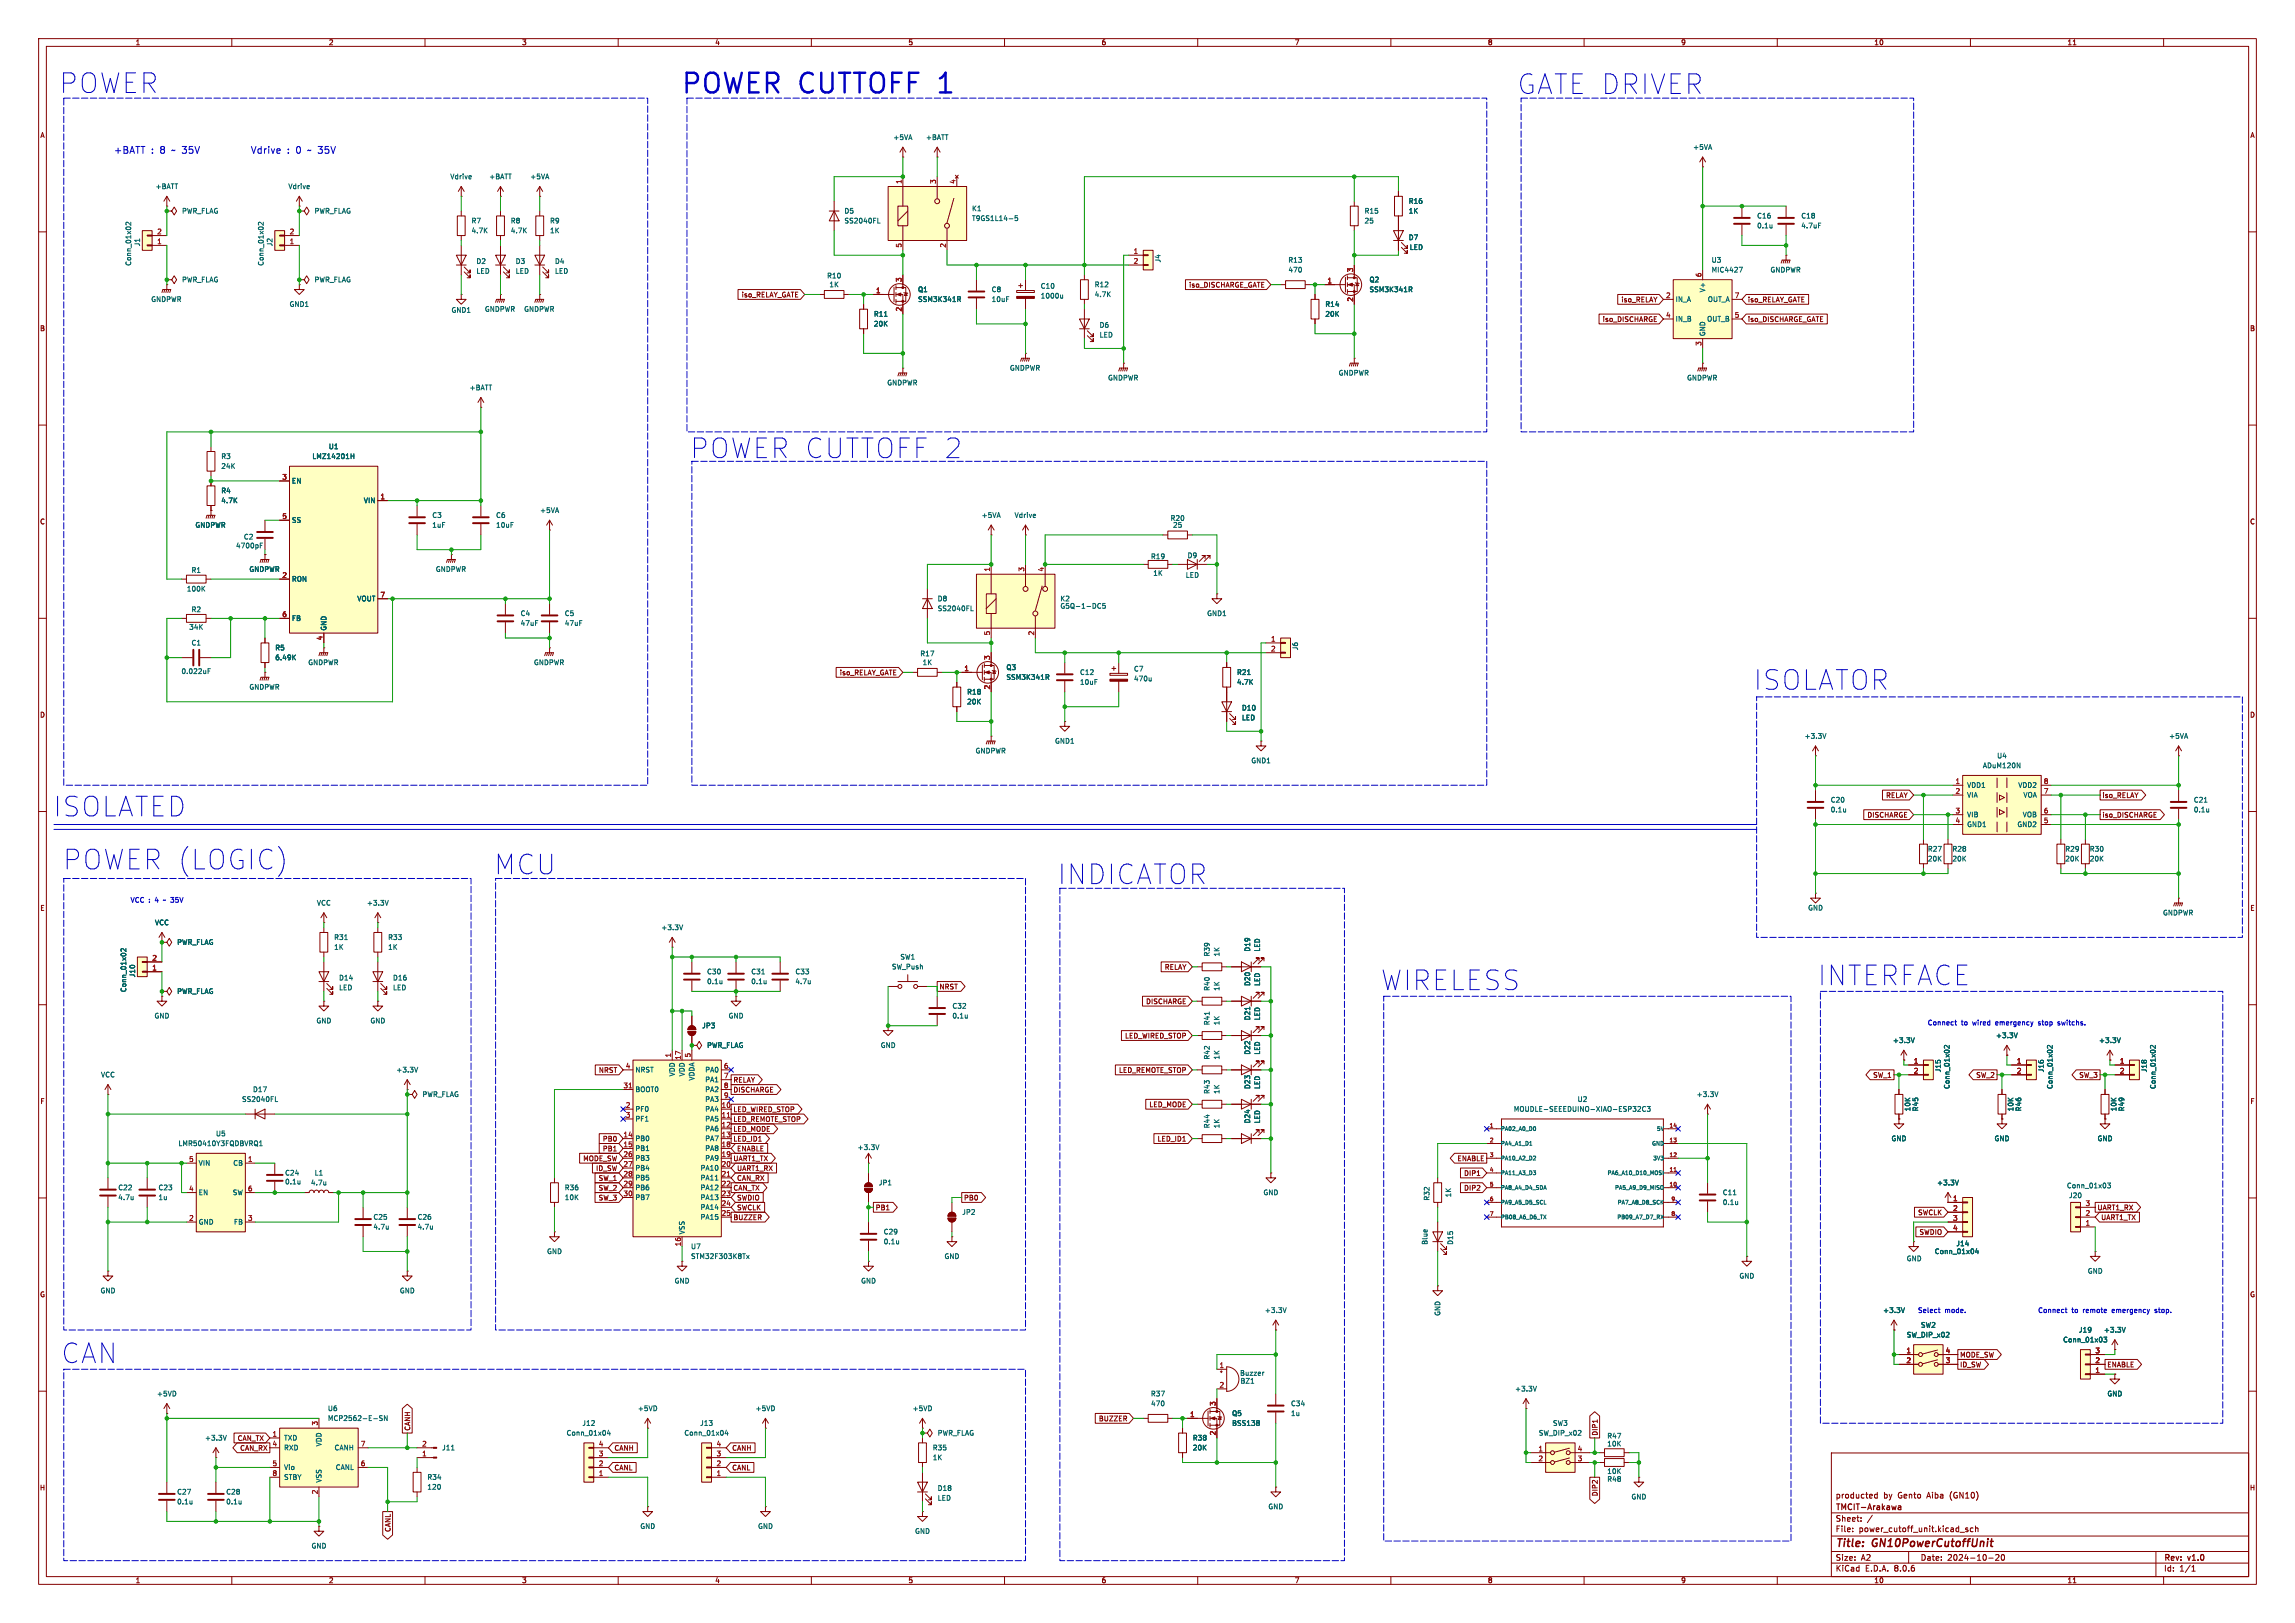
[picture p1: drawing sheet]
<svg xmlns="http://www.w3.org/2000/svg" width="594mm" height="420mm" viewBox="0 0 594 420" stroke-linecap="round" stroke-linejoin="round" font-family="sans-serif">
<defs><g id="words">
<g font-size="7.1" fill="#0000c2">
<text x="15.5" y="24.4">POWER</text>
<text x="176.1" y="25.1">POWER CUTTOFF 1</text>
<text x="392.9" y="24.6">GATE DRIVER</text>
<text x="178.8" y="118.9">POWER CUTTOFF 2</text>
<text x="454" y="178.8">ISOLATOR</text>
<text x="14" y="211.6">ISOLATED</text>
<text x="16.5" y="225.3">POWER (LOGIC)</text>
<text x="128.1" y="226.5">MCU</text>
<text x="273.9" y="229.1">INDICATOR</text>
<text x="357.5" y="256.5">WIRELESS</text>
<text x="470.7" y="255.2">INTERFACE</text>
<text x="16" y="353">CAN</text>
</g>
<g font-size="2.8" fill="#840000">
<text x="475" y="400.9">Title:</text>
<text x="484.7" y="400.9">GN10PowerCutoffUnit</text>
</g>
<g font-size="2.5" fill="#0000c2">
<text x="29.4" y="40">+BATT</text>
<text x="39.1" y="40">: 8</text>
<text x="44.5" y="40">~ 35V</text>
<text x="64.8" y="40">Vdrive</text>
<text x="74.3" y="40">: 0</text>
<text x="79.7" y="40">~ 35V</text>
</g>
<g font-size="2.1" fill="#840000">
<text x="475" y="388">producted</text>
<text x="487.4" y="388">by</text>
<text x="491.2" y="388">Gento</text>
<text x="498.9" y="388">Aiba</text>
<text x="504.9" y="388">(GN10)</text>
<text x="475" y="394">Sheet:</text>
<text x="475" y="391.2">TMCIT-Arakawa</text>
<text x="475" y="396.7">File:</text>
<text x="481.1" y="396.7">power_cutoff_unit.kicad_sch</text>
<text x="475" y="406.9">KiCad</text>
<text x="475" y="404.1">Size:</text>
<text x="481.7" y="404.1">A2</text>
<text x="482.7" y="406.9">E.D.A.</text>
<text x="490.3" y="406.9">8.0.6</text>
<text x="497" y="404.1">Date:</text>
<text x="504" y="404.1">2024-10-20</text>
<text x="560" y="404.3">Rev:</text>
<text x="560" y="406.9">Id:</text>
<text x="564.1" y="406.9">1/1</text>
<text x="566.4" y="404.3">v1.0</text>
</g>
<g font-size="1.8" fill="#840000">
<text x="35" y="11.9">1</text>
<text x="85" y="11.9">2</text>
<text x="135" y="11.9">3</text>
<text x="185" y="11.9">4</text>
<text x="235" y="11.9">5</text>
<text x="285" y="11.9">6</text>
<text x="335" y="11.9">7</text>
<text x="385" y="11.9">8</text>
<text x="435" y="11.9">9</text>
<text x="485" y="11.9">10</text>
<text x="535" y="11.9">11</text>
<text x="10.3" y="35.9">A</text>
<text x="582.3" y="35.9">A</text>
<text x="191.8" y="77.2">iso_RELAY_GATE</text>
<text x="307.6" y="74.6">iso_DISCHARGE_GATE</text>
<text x="414.7" y="83.5">iso_DISCHARGE</text>
<text x="419.5" y="78.4">iso_RELAY</text>
<text x="452.3" y="78.4">iso_RELAY_GATE</text>
<text x="452.3" y="83.5">iso_DISCHARGE_GATE</text>
<text x="10.3" y="85.9">B</text>
<text x="582.3" y="85.9">B</text>
<text x="10.3" y="135.9">C</text>
<text x="582.3" y="135.9">C</text>
<text x="217.2" y="174.9">iso_RELAY_GATE</text>
<text x="10.3" y="185.9">D</text>
<text x="582.3" y="185.9">D</text>
<text x="488" y="206.7">RELAY</text>
<text x="544" y="206.7">iso_RELAY</text>
<text x="483.2" y="211.8">DISCHARGE</text>
<text x="544" y="211.8">iso_DISCHARGE</text>
<text x="10.3" y="235.9">E</text>
<text x="582.3" y="235.9">E</text>
<text x="301.4" y="251.1">RELAY</text>
<text x="243" y="256.2">NRST</text>
<text x="296.5" y="260">DISCHARGE</text>
<text x="291.1" y="268.9">LED_WIRED_STOP</text>
<text x="154.9" y="277.8">NRST</text>
<text x="189.7" y="280.4">RELAY</text>
<text x="289.5" y="277.8">LED_REMOTE_STOP</text>
<text x="484.7" y="279.1">SW_1</text>
<text x="511.4" y="279.1">SW_2</text>
<text x="538" y="279.1">SW_3</text>
<text x="10.3" y="285.9">F</text>
<text x="189.7" y="282.9">DISCHARGE</text>
<text x="189.7" y="288">LED_WIRED_STOP</text>
<text x="297.4" y="286.7">LED_MODE</text>
<text x="582.3" y="285.9">F</text>
<text x="189.7" y="293.1">LED_MODE</text>
<text x="189.7" y="290.5">LED_REMOTE_STOP</text>
<text x="155.9" y="298.1">PB1</text>
<text x="155.9" y="295.6">PB0</text>
<text x="189.7" y="295.6">LED_ID1</text>
<text x="190.7" y="298.1">ENABLE</text>
<text x="299.5" y="295.6">LED_ID1</text>
<text x="150.8" y="300.7">MODE_SW</text>
<text x="154.2" y="303.2">ID_SW</text>
<text x="154.8" y="305.8">SW_1</text>
<text x="189.7" y="300.7">UART1_TX</text>
<text x="190.7" y="305.8">CAN_RX</text>
<text x="190.7" y="303.2">UART1_RX</text>
<text x="377.1" y="300.7">ENABLE</text>
<text x="378.8" y="304.5">DIP1</text>
<text x="154.8" y="308.3">SW_2</text>
<text x="154.8" y="310.8">SW_3</text>
<text x="189.7" y="308.3">CAN_TX</text>
<text x="190.7" y="310.8">SWDIO</text>
<text x="249.4" y="310.8">PB0</text>
<text x="378.8" y="308.3">DIP2</text>
<text x="189.7" y="315.9">BUZZER</text>
<text x="190.7" y="313.4">SWCLK</text>
<text x="226.5" y="313.4">PB1</text>
<text x="496.3" y="314.6">SWCLK</text>
<text x="542.8" y="313.4">UART1_RX</text>
<text x="543.7" y="315.9">UART1_TX</text>
<text x="496.7" y="319.7">SWDIO</text>
<text x="10.3" y="335.9">G</text>
<text x="582.3" y="335.9">G</text>
<text x="507.2" y="351.5">MODE_SW</text>
<text x="507.2" y="354">ID_SW</text>
<text x="545.3" y="354">ENABLE</text>
<text x="106.4" y="370.4" transform="rotate(-90 106.4 370.4)">CANH</text>
<text x="284.3" y="368">BUZZER</text>
<text x="413.7" y="371.6" transform="rotate(-90 413.7 371.6)">DIP1</text>
<text x="61.4" y="373.1">CAN_TX</text>
<text x="62" y="375.6">CAN_RX</text>
<text x="158.9" y="375.6">CANH</text>
<text x="189.4" y="375.6">CANH</text>
<text x="158.9" y="380.7">CANL</text>
<text x="189.4" y="380.7">CANL</text>
<text x="10.2" y="385.9">H</text>
<text x="413.7" y="387.3" transform="rotate(-90 413.7 387.3)">DIP2</text>
<text x="582.2" y="385.9">H</text>
<text x="101.3" y="396.6" transform="rotate(-90 101.3 396.6)">CANL</text>
<text x="35" y="409.9">1</text>
<text x="85" y="409.9">2</text>
<text x="135" y="409.9">3</text>
<text x="185" y="409.9">4</text>
<text x="235" y="409.9">5</text>
<text x="285" y="409.9">6</text>
<text x="335" y="409.9">7</text>
<text x="385" y="409.9">8</text>
<text x="435" y="409.9">9</text>
<text x="485" y="409.9">10</text>
<text x="535" y="409.9">11</text>
</g>
<g font-size="1.8" fill="#006464">
<text x="231.1" y="36.4">+5VA</text>
<text x="239.5" y="36.4">+BATT</text>
<text x="438.1" y="39">+5VA</text>
<text x="116.4" y="46.6">Vdrive</text>
<text x="126.5" y="46.6">+BATT</text>
<text x="137.1" y="46.6">+5VA</text>
<text x="40.1" y="49.1">+BATT</text>
<text x="74.5" y="49.1">Vdrive</text>
<text x="364.5" y="52.9">R16</text>
<text x="47" y="55.5">PWR_FLAG</text>
<text x="81.3" y="55.5">PWR_FLAG</text>
<text x="121.9" y="58">R7</text>
<text x="132.1" y="58">R8</text>
<text x="142.2" y="58">R9</text>
<text x="218.4" y="55.5">D5</text>
<text x="218.4" y="58">SS2040FL</text>
<text x="251.5" y="54.8">K1</text>
<text x="251.5" y="57.4">T9GS1L14-5</text>
<text x="353.1" y="55.5">R15</text>
<text x="353.1" y="58">25</text>
<text x="364.5" y="55.5">1K</text>
<text x="454.7" y="56.7">C16</text>
<text x="454.7" y="59.3">0.1u</text>
<text x="466.1" y="56.7">C18</text>
<text x="466.1" y="59.3">4.7uF</text>
<text x="36.4" y="63.9" transform="rotate(-90 36.4 63.9)">J1</text>
<text x="70.7" y="63.9" transform="rotate(-90 70.7 63.9)">J2</text>
<text x="121.9" y="60.6">4.7K</text>
<text x="132.1" y="60.6">4.7K</text>
<text x="142.2" y="60.6">1K</text>
<text x="364.5" y="62.3">D7</text>
<text x="364.8" y="64.9">LED</text>
<text x="34.1" y="68.9" transform="rotate(-90 34.1 68.9)">Conn_01x02</text>
<text x="68.4" y="68.9" transform="rotate(-90 68.4 68.9)">Conn_01x02</text>
<text x="123.2" y="68.5">D2</text>
<text x="123.2" y="71">LED</text>
<text x="133.4" y="68.5">D3</text>
<text x="133.4" y="71">LED</text>
<text x="143.5" y="68.5">D4</text>
<text x="143.5" y="71">LED</text>
<text x="300.6" y="68.1" transform="rotate(-90 300.6 68.1)">J4</text>
<text x="333.3" y="68.2">R13</text>
<text x="333.4" y="70.7">470</text>
<text x="442.9" y="68.2">U3</text>
<text x="442.9" y="70.7">MIC4427</text>
<text x="458.1" y="70.7">GNDPWR</text>
<text x="47" y="73.3">PWR_FLAG</text>
<text x="81.3" y="73.3">PWR_FLAG</text>
<text x="214" y="72.2">R10</text>
<text x="214.6" y="74.5">1K</text>
<text x="237.5" y="75.8">Q1</text>
<text x="256.6" y="75.8">C8</text>
<text x="269.3" y="74.9">C10</text>
<text x="269.3" y="77.4">1000u</text>
<text x="283.2" y="74.5">R12</text>
<text x="283.2" y="77.1">4.7K</text>
<text x="354.3" y="73.3">Q2</text>
<text x="354.3" y="75.8">SSM3K341R</text>
<text x="441.6" y="75.8" transform="rotate(-90 441.6 75.8)">V+</text>
<text x="39" y="78.3">GNDPWR</text>
<text x="74.8" y="79.6">GND1</text>
<text x="116.7" y="81.1">GND1</text>
<text x="125.4" y="80.9">GNDPWR</text>
<text x="135.5" y="80.9">GNDPWR</text>
<text x="226.1" y="82.1">R11</text>
<text x="237.5" y="78.3">SSM3K341R</text>
<text x="256.6" y="78.3">10uF</text>
<text x="342.9" y="79.6">R14</text>
<text x="342.9" y="82.1">20K</text>
<text x="433.6" y="78.3">IN_A</text>
<text x="433.6" y="83.4">IN_B</text>
<text x="441.7" y="83.4">OUT_B</text>
<text x="441.9" y="78.3">OUT_A</text>
<text x="226.1" y="84.7">20K</text>
<text x="284.5" y="85">D6</text>
<text x="284.5" y="87.5">LED</text>
<text x="441.6" y="87.1" transform="rotate(-90 441.6 87.1)">GND</text>
<text x="121.4" y="101.2">+BATT</text>
<text x="229.5" y="99.9">GNDPWR</text>
<text x="261.3" y="96.1">GNDPWR</text>
<text x="286.7" y="98.7">GNDPWR</text>
<text x="346.4" y="97.4">GNDPWR</text>
<text x="436.5" y="98.7">GNDPWR</text>
<text x="57.2" y="119">R3</text>
<text x="80.7" y="119">LMZ14201H</text>
<text x="85" y="116.4">U1</text>
<text x="57.2" y="121.5">24K</text>
<text x="75.4" y="125.3">EN</text>
<text x="57.2" y="127.9">R4</text>
<text x="57.2" y="130.4">4.7K</text>
<text x="94.1" y="130.4">VIN</text>
<text x="50.5" y="136.8">GNDPWR</text>
<text x="75.4" y="135.5">SS</text>
<text x="111.8" y="134.2">C3</text>
<text x="111.8" y="136.8">1uF</text>
<text x="128.3" y="134.2">C6</text>
<text x="128.3" y="136.8">10uF</text>
<text x="139.7" y="132.9">+5VA</text>
<text x="254" y="134.2">+5VA</text>
<text x="262.5" y="134.2">Vdrive</text>
<text x="302.9" y="135">R20</text>
<text x="303.5" y="136.8">25</text>
<text x="61" y="142.1">4700pF</text>
<text x="63" y="139.8">C2</text>
<text x="49.5" y="148.4">R1</text>
<text x="64.4" y="148.2">GNDPWR</text>
<text x="112.7" y="148.2">GNDPWR</text>
<text x="297.8" y="144.9">R19</text>
<text x="298.4" y="149.2">1K</text>
<text x="306.8" y="149.7">LED</text>
<text x="307.3" y="144.6">D9</text>
<text x="48.2" y="153.3">100K</text>
<text x="75.4" y="150.7">RON</text>
<text x="92.4" y="155.8">VOUT</text>
<text x="242.6" y="155.8">D8</text>
<text x="274.3" y="155.8">K2</text>
<text x="49.5" y="158.6">R2</text>
<text x="75.4" y="160.9">FB</text>
<text x="134.6" y="159.6">C4</text>
<text x="146.1" y="159.6">C5</text>
<text x="242.6" y="158.3">SS2040FL</text>
<text x="274.3" y="157.7">G5Q-1-DC5</text>
<text x="312.3" y="159.6">GND1</text>
<text x="48.9" y="163.2">34K</text>
<text x="49.5" y="167.2">C1</text>
<text x="84.7" y="163.3" transform="rotate(-90 84.7 163.3)">GND</text>
<text x="134.6" y="162.2">47uF</text>
<text x="146.1" y="162.2">47uF</text>
<text x="71.1" y="168.5">R5</text>
<text x="71.1" y="171">6.49K</text>
<text x="79.7" y="172.3">GNDPWR</text>
<text x="138.1" y="172.3">GNDPWR</text>
<text x="238.1" y="170">R17</text>
<text x="238.7" y="172.3">1K</text>
<text x="260.4" y="173.6">Q3</text>
<text x="293.4" y="174">C7</text>
<text x="336.1" y="168.4" transform="rotate(-90 336.1 168.4)">J6</text>
<text x="46.9" y="174.6">0.022uF</text>
<text x="64.4" y="178.7">GNDPWR</text>
<text x="250.2" y="179.9">R18</text>
<text x="260.4" y="176.1">SSM3K341R</text>
<text x="279.4" y="174.9">C12</text>
<text x="279.4" y="177.4">10uF</text>
<text x="293.4" y="176.5">470u</text>
<text x="320.1" y="174.9">R21</text>
<text x="320.1" y="177.4">4.7K</text>
<text x="250.2" y="182.5">20K</text>
<text x="321.3" y="184.1">D10</text>
<text x="321.3" y="186.6">LED</text>
<text x="467" y="191.4">+3.3V</text>
<text x="561.3" y="191.4">+5VA</text>
<text x="252.4" y="195.2">GNDPWR</text>
<text x="272.9" y="192.6">GND1</text>
<text x="323.7" y="197.7">GND1</text>
<text x="516.8" y="196.4">U4</text>
<text x="513.1" y="199">ADuM120N</text>
<text x="473.7" y="207.9">C20</text>
<text x="509" y="204.1">VDD1</text>
<text x="509" y="206.6">VIA</text>
<text x="522.3" y="204.1">VDD2</text>
<text x="523.6" y="206.6">VOA</text>
<text x="567.7" y="207.9">C21</text>
<text x="473.7" y="210.4">0.1u</text>
<text x="509" y="211.7">VIB</text>
<text x="509" y="214.2">GND1</text>
<text x="522" y="214.2">GND2</text>
<text x="523.4" y="211.7">VOB</text>
<text x="567.7" y="210.4">0.1u</text>
<text x="498.9" y="220.6">R27</text>
<text x="505.2" y="220.6">R28</text>
<text x="534.4" y="220.6">R29</text>
<text x="540.8" y="220.6">R30</text>
<text x="498.9" y="223.1">20K</text>
<text x="505.2" y="223.1">20K</text>
<text x="534.4" y="223.1">20K</text>
<text x="540.8" y="223.1">20K</text>
<text x="40" y="239.6">VCC</text>
<text x="81.9" y="234.5">VCC</text>
<text x="94.8" y="234.5">+3.3V</text>
<text x="467.9" y="235.8">GND</text>
<text x="559.7" y="237.1">GNDPWR</text>
<text x="45.7" y="244.7">PWR_FLAG</text>
<text x="86.4" y="246">1K</text>
<text x="86.4" y="243.4">R31</text>
<text x="100.3" y="246">1K</text>
<text x="100.3" y="243.4">R33</text>
<text x="171" y="240.9">+3.3V</text>
<text x="230.7" y="251.1">SW_Push</text>
<text x="232.9" y="248.5">SW1</text>
<text x="313.3" y="247.6" transform="rotate(-90 313.3 247.6)">R39</text>
<text x="315.8" y="247.6" transform="rotate(-90 315.8 247.6)">1K</text>
<text x="323.8" y="246.4" transform="rotate(-90 323.8 246.4)">D19</text>
<text x="326.3" y="246.4" transform="rotate(-90 326.3 246.4)">LED</text>
<text x="32.9" y="256.9" transform="rotate(-90 32.9 256.9)">Conn_01x02</text>
<text x="35.2" y="253" transform="rotate(-90 35.2 253)">J10</text>
<text x="45.7" y="257.4">PWR_FLAG</text>
<text x="87.6" y="256.5">LED</text>
<text x="87.6" y="253.9">D14</text>
<text x="101.6" y="256.5">LED</text>
<text x="101.6" y="253.9">D16</text>
<text x="182.9" y="252.3">C30</text>
<text x="182.9" y="254.9">0.1u</text>
<text x="194.3" y="252.3">C31</text>
<text x="194.3" y="254.9">0.1u</text>
<text x="205.7" y="252.3">C33</text>
<text x="205.7" y="254.9">4.7u</text>
<text x="313.3" y="256.5" transform="rotate(-90 313.3 256.5)">R40</text>
<text x="315.8" y="256.5" transform="rotate(-90 315.8 256.5)">1K</text>
<text x="323.8" y="255.3" transform="rotate(-90 323.8 255.3)">D20</text>
<text x="326.3" y="255.3" transform="rotate(-90 326.3 255.3)">LED</text>
<text x="39.9" y="263.8">GND</text>
<text x="188.5" y="263.8">GND</text>
<text x="246.4" y="261.2">C32</text>
<text x="246.4" y="263.8">0.1u</text>
<text x="81.8" y="265">GND</text>
<text x="95.8" y="265">GND</text>
<text x="181.6" y="266.3">JP3</text>
<text x="313.3" y="265.4" transform="rotate(-90 313.3 265.4)">R41</text>
<text x="315.8" y="265.4" transform="rotate(-90 315.8 265.4)">1K</text>
<text x="323.8" y="264.2" transform="rotate(-90 323.8 264.2)">D21</text>
<text x="326.3" y="264.2" transform="rotate(-90 326.3 264.2)">LED</text>
<text x="516.5" y="268.8">+3.3V</text>
<text x="182.9" y="271.4">PWR_FLAG</text>
<text x="227.8" y="271.4">GND</text>
<text x="313.3" y="274.3" transform="rotate(-90 313.3 274.3)">R42</text>
<text x="315.8" y="274.3" transform="rotate(-90 315.8 274.3)">1K</text>
<text x="323.8" y="273" transform="rotate(-90 323.8 273)">D22</text>
<text x="326.3" y="273" transform="rotate(-90 326.3 273)">LED</text>
<text x="489.8" y="270.1">+3.3V</text>
<text x="543.2" y="270.1">+3.3V</text>
<text x="26" y="279">VCC</text>
<text x="102.5" y="277.7">+3.3V</text>
<text x="164.3" y="277.7">NRST</text>
<text x="174.9" y="278.7" transform="rotate(-90 174.9 278.7)">VDD</text>
<text x="177.4" y="278.7" transform="rotate(-90 177.4 278.7)">VDD</text>
<text x="179.9" y="279.7" transform="rotate(-90 179.9 279.7)">VDDA</text>
<text x="182.4" y="277.7">PA0</text>
<text x="182.4" y="280.3">PA1</text>
<text x="323.8" y="281.9" transform="rotate(-90 323.8 281.9)">D23</text>
<text x="326.3" y="281.9" transform="rotate(-90 326.3 281.9)">LED</text>
<text x="502.5" y="277.6" transform="rotate(-90 502.5 277.6)">J15</text>
<text x="504.8" y="281.9" transform="rotate(-90 504.8 281.9)">Conn_01x02</text>
<text x="529.2" y="277.6" transform="rotate(-90 529.2 277.6)">J16</text>
<text x="531.5" y="281.9" transform="rotate(-90 531.5 281.9)">Conn_01x02</text>
<text x="555.9" y="277.6" transform="rotate(-90 555.9 277.6)">J18</text>
<text x="558.1" y="281.9" transform="rotate(-90 558.1 281.9)">Conn_01x02</text>
<text x="62.5" y="285.3">SS2040FL</text>
<text x="65.4" y="282.8">D17</text>
<text x="109.2" y="284.1">PWR_FLAG</text>
<text x="164.3" y="287.9">PF0</text>
<text x="164.3" y="282.8">BOOT0</text>
<text x="182.4" y="287.9">PA4</text>
<text x="182.4" y="282.8">PA2</text>
<text x="182.4" y="285.3">PA3</text>
<text x="313.3" y="283.2" transform="rotate(-90 313.3 283.2)">R43</text>
<text x="315.8" y="283.2" transform="rotate(-90 315.8 283.2)">1K</text>
<text x="391.7" y="287.9">MOUDLE-SEEEDUINO-XIAO-ESP32C3</text>
<text x="408.2" y="285.3">U2</text>
<text x="439" y="284.1">+3.3V</text>
<text x="494.6" y="287.7" transform="rotate(-90 494.6 287.7)">10K</text>
<text x="496.7" y="287.7" transform="rotate(-90 496.7 287.7)">R45</text>
<text x="521.3" y="287.7" transform="rotate(-90 521.3 287.7)">10K</text>
<text x="523.3" y="287.7" transform="rotate(-90 523.3 287.7)">R46</text>
<text x="548" y="287.7" transform="rotate(-90 548 287.7)">10K</text>
<text x="550" y="287.7" transform="rotate(-90 550 287.7)">R49</text>
<text x="164.3" y="290.4">PF1</text>
<text x="182.4" y="290.4">PA5</text>
<text x="182.4" y="293">PA6</text>
<text x="313.3" y="292.1" transform="rotate(-90 313.3 292.1)">R44</text>
<text x="315.8" y="292.1" transform="rotate(-90 315.8 292.1)">1K</text>
<text x="323.8" y="290.8" transform="rotate(-90 323.8 290.8)">D24</text>
<text x="326.3" y="290.8" transform="rotate(-90 326.3 290.8)">LED</text>
<text x="46.1" y="296.8">LMR50410Y3FQDBVRQ1</text>
<text x="55.8" y="294.2">U5</text>
<text x="164.3" y="295.5">PB0</text>
<text x="164.3" y="298">PB1</text>
<text x="182.4" y="295.5">PA7</text>
<text x="182.4" y="298">PA8</text>
<text x="221.8" y="297.8">+3.3V</text>
<text x="489.5" y="295.5">GND</text>
<text x="516.1" y="295.5">GND</text>
<text x="542.8" y="295.5">GND</text>
<text x="51.3" y="301.9">VIN</text>
<text x="60.2" y="301.9">CB</text>
<text x="73.7" y="304.4">C24</text>
<text x="81.3" y="304.4">L1</text>
<text x="164.3" y="300.6">PB3</text>
<text x="164.3" y="303.1">PB4</text>
<text x="164.3" y="305.7">PB5</text>
<text x="181.2" y="303.1">PA10</text>
<text x="181.2" y="305.7">PA11</text>
<text x="182.4" y="300.6">PA9</text>
<text x="30.5" y="308.2">C22</text>
<text x="30.5" y="310.7">4.7u</text>
<text x="40.9" y="310.7">1u</text>
<text x="40.9" y="308.2">C23</text>
<text x="51.3" y="309.5">EN</text>
<text x="60.1" y="309.5">SW</text>
<text x="73.7" y="306.7">0.1u</text>
<text x="80.4" y="306.9">4.7u</text>
<text x="146.1" y="308.2">R36</text>
<text x="146.1" y="310.7">10K</text>
<text x="164.3" y="308.2">PB6</text>
<text x="164.3" y="310.7">PB7</text>
<text x="181.2" y="308.2">PA12</text>
<text x="181.2" y="310.7">PA13</text>
<text x="227.3" y="306.9">JP1</text>
<text x="326.9" y="309.5">GND</text>
<text x="370.2" y="310.8" transform="rotate(-90 370.2 310.8)">R32</text>
<text x="375.8" y="310" transform="rotate(-90 375.8 310)">1K</text>
<text x="445.8" y="309.5">C11</text>
<text x="501.2" y="306.9">+3.3V</text>
<text x="534.8" y="307.7">Conn_01x03</text>
<text x="535.4" y="310.2">J20</text>
<text x="51.3" y="317.1">GND</text>
<text x="60.4" y="317.1">FB</text>
<text x="96.5" y="315.8">C25</text>
<text x="108" y="315.8">C26</text>
<text x="181.2" y="313.3">PA14</text>
<text x="181.2" y="315.8">PA15</text>
<text x="248.9" y="314.6">JP2</text>
<text x="445.8" y="312">0.1u</text>
<text x="96.5" y="318.4">4.7u</text>
<text x="108" y="318.4">4.7u</text>
<text x="177.4" y="319.5" transform="rotate(-90 177.4 319.5)">VSS</text>
<text x="178.7" y="323.4">U7</text>
<text x="228.6" y="319.6">C29</text>
<text x="228.6" y="322.2">0.1u</text>
<text x="369.7" y="322.2" transform="rotate(-90 369.7 322.2)">Blue</text>
<text x="376.3" y="322.2" transform="rotate(-90 376.3 322.2)">D15</text>
<text x="506.2" y="322.7">J14</text>
<text x="141.5" y="324.7">GND</text>
<text x="178.7" y="326">STM32F303K8Tx</text>
<text x="244.3" y="326">GND</text>
<text x="493.4" y="326.6">GND</text>
<text x="500.6" y="324.7">Conn_01x04</text>
<text x="540.3" y="329.8">GND</text>
<text x="25.9" y="334.9">GND</text>
<text x="103.4" y="334.9">GND</text>
<text x="174.5" y="332.3">GND</text>
<text x="222.8" y="332.3">GND</text>
<text x="450.1" y="331.1">GND</text>
<text x="327.3" y="340">+3.3V</text>
<text x="373" y="340.6" transform="rotate(-90 373 340.6)">GND</text>
<text x="487.3" y="340">+3.3V</text>
<text x="493.4" y="346.3">SW_DIP_x02</text>
<text x="497.1" y="343.8">SW2</text>
<text x="533.9" y="347.6">Conn_01x03</text>
<text x="538" y="345">J19</text>
<text x="544.4" y="345">+3.3V</text>
<text x="320.8" y="356.2">Buzzer</text>
<text x="321" y="358.2">BZ1</text>
<text x="40.5" y="361.5">+5VD</text>
<text x="84.8" y="365.4">U6</text>
<text x="165" y="365.4">+5VD</text>
<text x="195.4" y="365.4">+5VD</text>
<text x="236.1" y="365.4">+5VD</text>
<text x="297.8" y="361.5">R37</text>
<text x="297.8" y="364.1">470</text>
<text x="334" y="364.1">C34</text>
<text x="392" y="360.3">+3.3V</text>
<text x="545.3" y="361.5">GND</text>
<text x="84.8" y="367.9">MCP2562-E-SN</text>
<text x="146.5" y="371.7">Conn_01x04</text>
<text x="150.6" y="369.2">J12</text>
<text x="177" y="371.7">Conn_01x04</text>
<text x="181.1" y="369.2">J13</text>
<text x="242.6" y="371.7">PWR_FLAG</text>
<text x="318.8" y="366.6">Q5</text>
<text x="318.8" y="369.2">BSS138</text>
<text x="334" y="366.6">1u</text>
<text x="398.2" y="371.7">SW_DIP_x02</text>
<text x="401.8" y="369.2">SW3</text>
<text x="52.9" y="373">+3.3V</text>
<text x="73.4" y="373">TXD</text>
<text x="73.4" y="375.5">RXD</text>
<text x="83.4" y="374.4" transform="rotate(-90 83.4 374.4)">VDD</text>
<text x="86.5" y="375.5">CANH</text>
<text x="114.3" y="375.5">J11</text>
<text x="241.3" y="375.5">R35</text>
<text x="308.6" y="373">R38</text>
<text x="308.6" y="375.5">20K</text>
<text x="415.9" y="372.5">R47</text>
<text x="415.9" y="374.5">10K</text>
<text x="73.4" y="380.6">Vio</text>
<text x="73.4" y="383.1">STBY</text>
<text x="83.4" y="383.8" transform="rotate(-90 83.4 383.8)">VSS</text>
<text x="86.8" y="380.6">CANL</text>
<text x="110.5" y="383.1">R34</text>
<text x="241.3" y="378.1">1K</text>
<text x="415.9" y="383.6">R48</text>
<text x="415.9" y="381.6">10K</text>
<text x="45.7" y="386.9">C27</text>
<text x="45.7" y="389.5">0.1u</text>
<text x="58.4" y="386.9">C28</text>
<text x="58.4" y="389.5">0.1u</text>
<text x="110.5" y="385.7">120</text>
<text x="242.6" y="388.5">LED</text>
<text x="242.6" y="386">D18</text>
<text x="422.1" y="388.2">GND</text>
<text x="165.6" y="395.8">GND</text>
<text x="196.1" y="395.8">GND</text>
<text x="328.2" y="390.8">GND</text>
<text x="80.5" y="400.9">GND</text>
<text x="236.7" y="397.1">GND</text>
</g>
<g font-size="1.8" fill="#a90000">
<text x="233.4" y="47.7" transform="rotate(-90 233.4 47.7)">1</text>
<text x="242.3" y="47.7" transform="rotate(-90 242.3 47.7)">3</text>
<text x="247.4" y="47.7" transform="rotate(-90 247.4 47.7)">4</text>
<text x="40.6" y="63.2">1</text>
<text x="40.6" y="60.7">2</text>
<text x="74.9" y="63.2">1</text>
<text x="74.9" y="60.7">2</text>
<text x="233.4" y="64.2" transform="rotate(-90 233.4 64.2)">5</text>
<text x="244.9" y="64.2" transform="rotate(-90 244.9 64.2)">2</text>
<text x="293.3" y="65.8">1</text>
<text x="293.3" y="68.3">2</text>
<text x="350.3" y="70.6" transform="rotate(-90 350.3 70.6)">3</text>
<text x="440.4" y="71.8" transform="rotate(-90 440.4 71.8)">6</text>
<text x="226.6" y="75.9">1</text>
<text x="233.4" y="73.1" transform="rotate(-90 233.4 73.1)">3</text>
<text x="343.5" y="73.4">1</text>
<text x="431.1" y="77.2">2</text>
<text x="448.9" y="77.2">7</text>
<text x="233.4" y="80.7" transform="rotate(-90 233.4 80.7)">2</text>
<text x="350.3" y="78.2" transform="rotate(-90 350.3 78.2)">2</text>
<text x="431.1" y="82.3">4</text>
<text x="448.9" y="82.3">5</text>
<text x="440.4" y="89.6" transform="rotate(-90 440.4 89.6)">3</text>
<text x="73" y="124.2">3</text>
<text x="98.4" y="129.3">1</text>
<text x="73" y="134.4">5</text>
<text x="73" y="149.6">2</text>
<text x="256.3" y="148" transform="rotate(-90 256.3 148)">1</text>
<text x="265.2" y="148" transform="rotate(-90 265.2 148)">3</text>
<text x="270.3" y="148" transform="rotate(-90 270.3 148)">4</text>
<text x="98.4" y="154.7">7</text>
<text x="73" y="159.8">6</text>
<text x="83.6" y="165.8" transform="rotate(-90 83.6 165.8)">4</text>
<text x="256.3" y="164.5" transform="rotate(-90 256.3 164.5)">5</text>
<text x="267.7" y="164.5" transform="rotate(-90 267.7 164.5)">2</text>
<text x="328.9" y="166.1">1</text>
<text x="249.5" y="173.7">1</text>
<text x="256.3" y="170.9" transform="rotate(-90 256.3 170.9)">3</text>
<text x="328.9" y="168.7">2</text>
<text x="256.3" y="178.5" transform="rotate(-90 256.3 178.5)">2</text>
<text x="506" y="202.9">1</text>
<text x="528.9" y="202.9">8</text>
<text x="506" y="205.5">2</text>
<text x="528.9" y="205.5">7</text>
<text x="506" y="210.6">3</text>
<text x="506" y="213.1">4</text>
<text x="528.9" y="213.1">5</text>
<text x="528.9" y="210.6">6</text>
<text x="39.3" y="251.2">1</text>
<text x="39.3" y="248.7">2</text>
<text x="173.7" y="273.8" transform="rotate(-90 173.7 273.8)">1</text>
<text x="176.3" y="274.4" transform="rotate(-90 176.3 274.4)">17</text>
<text x="178.8" y="273.8" transform="rotate(-90 178.8 273.8)">5</text>
<text x="495.2" y="275.3">1</text>
<text x="521.9" y="275.3">1</text>
<text x="548.6" y="275.3">1</text>
<text x="161.2" y="281.7">31</text>
<text x="161.9" y="276.6">4</text>
<text x="187.3" y="276.6">6</text>
<text x="187.3" y="279.1">7</text>
<text x="187.3" y="281.7">8</text>
<text x="495.2" y="277.9">2</text>
<text x="521.9" y="277.9">2</text>
<text x="548.6" y="277.9">2</text>
<text x="161.9" y="286.8">2</text>
<text x="186.6" y="286.8">10</text>
<text x="187.3" y="284.2">9</text>
<text x="161.9" y="289.3">3</text>
<text x="186.6" y="289.3">11</text>
<text x="186.6" y="291.8">12</text>
<text x="161.2" y="294.4">14</text>
<text x="161.2" y="296.9">15</text>
<text x="161.2" y="299.5">26</text>
<text x="186.6" y="294.4">13</text>
<text x="186.6" y="296.9">18</text>
<text x="186.6" y="299.5">19</text>
<text x="48.8" y="300.7">5</text>
<text x="64.1" y="300.7">1</text>
<text x="161.2" y="302">27</text>
<text x="161.2" y="304.5">28</text>
<text x="186.6" y="302">20</text>
<text x="186.6" y="304.5">21</text>
<text x="48.8" y="308.4">4</text>
<text x="64.1" y="308.4">6</text>
<text x="161.2" y="307.1">29</text>
<text x="161.2" y="309.6">30</text>
<text x="186.6" y="307.1">22</text>
<text x="186.6" y="309.6">23</text>
<text x="505.4" y="310.9">1</text>
<text x="48.8" y="316">2</text>
<text x="64.1" y="316">3</text>
<text x="186.6" y="312.2">24</text>
<text x="186.6" y="314.7">25</text>
<text x="505.4" y="313.4">2</text>
<text x="505.4" y="316">3</text>
<text x="539.7" y="317.2">1</text>
<text x="539.7" y="314.7">2</text>
<text x="539.7" y="312.2">3</text>
<text x="176.3" y="322.6" transform="rotate(-90 176.3 322.6)">16</text>
<text x="505.4" y="318.5">4</text>
<text x="493.3" y="350.3">1</text>
<text x="493.3" y="352.8">2</text>
<text x="503.5" y="352.8">3</text>
<text x="503.5" y="350.3">4</text>
<text x="542.2" y="352.8">2</text>
<text x="542.2" y="350.3">3</text>
<text x="315.5" y="354.1">1</text>
<text x="315.5" y="359.2">2</text>
<text x="542.2" y="355.3">1</text>
<text x="314.7" y="363.9" transform="rotate(-90 314.7 363.9)">3</text>
<text x="70.4" y="371.9">1</text>
<text x="82.3" y="369" transform="rotate(-90 82.3 369)">3</text>
<text x="307.9" y="366.8">1</text>
<text x="314.7" y="371.5" transform="rotate(-90 314.7 371.5)">2</text>
<text x="70.4" y="374.4">4</text>
<text x="93.3" y="374.4">7</text>
<text x="109.1" y="376.9">1</text>
<text x="109.1" y="374.4">2</text>
<text x="154.9" y="376.9">3</text>
<text x="154.9" y="374.4">4</text>
<text x="185.3" y="376.9">3</text>
<text x="185.3" y="374.4">4</text>
<text x="398.1" y="375.7">1</text>
<text x="408.2" y="375.7">4</text>
<text x="70.4" y="379.5">5</text>
<text x="70.4" y="382">8</text>
<text x="93.3" y="379.5">6</text>
<text x="154.9" y="382">1</text>
<text x="154.9" y="379.5">2</text>
<text x="185.3" y="382">1</text>
<text x="185.3" y="379.5">2</text>
<text x="398.1" y="378.2">2</text>
<text x="408.2" y="378.2">3</text>
<text x="82.3" y="386.8" transform="rotate(-90 82.3 386.8)">2</text>
</g>
<g font-size="1.8" fill="#0000c2">
<text x="33.7" y="233.8">VCC :</text>
<text x="40.2" y="233.8">4</text>
<text x="42.6" y="233.8">~ 35V</text>
<text x="498.8" y="265.5">Connect</text>
<text x="507.6" y="265.5">to</text>
<text x="510.7" y="265.5">wired</text>
<text x="516.8" y="265.5">emergency</text>
<text x="528.1" y="265.5">stop</text>
<text x="533.3" y="265.5">switchs.</text>
<text x="496.3" y="340">Select</text>
<text x="503.3" y="340">mode.</text>
<text x="527.4" y="340">Connect</text>
<text x="536.2" y="340">to</text>
<text x="539.2" y="340">remote</text>
<text x="546.9" y="340">emergency</text>
<text x="558.2" y="340">stop.</text>
</g>
<g font-size="1.4" fill="#a90000">
<text x="385.5" y="291.8">1</text>
<text x="432" y="291.8">14</text>
<text x="385.5" y="295.7">2</text>
<text x="385.5" y="299.5">3</text>
<text x="432" y="299.5">12</text>
<text x="432" y="295.7">13</text>
<text x="385.5" y="303.3">4</text>
<text x="432" y="303.3">11</text>
<text x="385.5" y="307.1">5</text>
<text x="385.5" y="310.9">6</text>
<text x="432" y="307.1">10</text>
<text x="432.5" y="310.9">9</text>
<text x="385.5" y="314.7">7</text>
<text x="432.5" y="314.7">8</text>
</g>
<g font-size="1.4" fill="#006464">
<text x="388.4" y="292.8">PA02_A0_D0</text>
<text x="428.7" y="292.8">5V</text>
<text x="388.4" y="296.6">PA4_A1_D1</text>
<text x="427.4" y="296.6">GND</text>
<text x="388.4" y="300.5">PA10_A2_D2</text>
<text x="388.4" y="304.3">PA11_A3_D3</text>
<text x="415.9" y="304.3">PA6_A10_D10_MOSI</text>
<text x="427.7" y="300.5">3V3</text>
<text x="388.4" y="308.1">PA8_A4_D4_SDA</text>
<text x="388.4" y="311.9">PA9_A5_D5_SCL</text>
<text x="417.9" y="308.1">PA5_A9_D9_MISO</text>
<text x="418.5" y="311.9">PA7_A8_D8_SCK</text>
<text x="388.4" y="315.7">PB08_A6_D6_TX</text>
<text x="418.4" y="315.7">PB09_A7_D7_RX</text>
</g>
</g></defs>
<g fill="none" stroke="#840000" stroke-width=".26">
<path d="M10 10h574v400h-574zM12 12h570v396h-570zM60 10v2M110 10v2M160 10v2M210 10v2M260 10v2M310 10v2M360 10v2M410 10v2M460 10v2M510 10v2"/>
<path d="M536.6 11.6h.7M560 10v2M10 60h2M582 60h2M10 110h2M582 110h2M10 160h2M582 160h2M10 210h2M582 210h2M10 260h2M582 260h2"/>
<path d="M10 310h2M582 310h2M10 360h2M474 376h108v32h-108zM582 360h2M474 397.5h108M474 391.5h108M479.5 396.2v.2M479.5 395.4v.2M481.7 393.5v.2M481.7 392.7v.2M484.6 392.1l-1.3 1.9"/>
<path d="M485.9 386.2v1.5M485.9 386.7h-.4l-.3 .3 .1 .6h.6M507.3 396.5h1.2M509.3 395.4h-.3l-.3 .2 .1 .2 .5 .1v.4h-.6M510.7 395.4h-.5l-.2 .3 .1 .6h.6M511.3 395.5l.6-.1 .1 1M511.3 394.9v1.5M60 408v2M110 408v2M160 408v2M210 408v2M260 408v2"/>
<path d="M310 408v2M360 408v2M410 408v2M460 408v2M474 404.5h108M474 401.5h108M494 401.5v3M510 408v2M514.7 403.2h1.2M516.5 402.4l.6-.1 .3 .4-.9 1.1h.9M518.2 402.3h.1a.8 .8 0 0 1 .5 .7 .8 .8 0 0 1-.5 .8 1 1 0 0 1-.1-1.5zM536.6 409.6h.7"/>
<path d="M558 401.5v6.5M560 408v2M567.3 406.6h.9M567.3 405.5l.4-.4v1.5"/>
</g>
<path d="M515.1 398.9h.8M515.5 398.2l-.2 1.7 .4 .3" fill="none" stroke="#840000" stroke-width=".4"/>
<path d="M491.3 389.7h.6l.1 1M491.3 390.6h.7M492 390l-.7 .2" fill="none" stroke="#840000" stroke-width=".3"/>
<path d="M535.9 311.2h2.6v7.6h-2.6z" fill="#ffffc2"/>
<g fill="none" stroke="#840000" stroke-width=".26">
<path d="M535.9 311.2h2.6v7.6h-2.6zM537.2 312.3h1.3v.2h-1.3zM537.2 314.8h1.3v.3h-1.3zM537.2 317.4h1.3v.2h-1.3zM538.5 317.5h3.8M538.5 315h3.8M538.5 312.4h3.8M167.6 369.6h.1M167.6 367l-.7 1.3M167.6 367v2.6M167.6 367l.8 1.3M238.8 391.2v1.2h1.2l-1.2 1.3-1.3-1.3h1.3"/>
<path d="M238.8 391.2h.1"/>
</g>
<path d="M545.5 306.1h.8l-.5 .5 .4 .1v.6h-.7" fill="none" stroke="#006464" stroke-width=".26"/>
<path d="M181.6 373.4h2.5v10.1h-2.5z" fill="#ffffc2"/>
<g fill="none" stroke="#840000" stroke-width=".26">
<path d="M181.6 373.4h2.5v10.1h-2.5zM182.9 374.5h1.2v.3h-1.2zM182.9 377.1h1.2v.2h-1.2zM182.9 379.6h1.2v.3h-1.2zM184.1 379.7h3.9M184.1 377.2h3.9M184.1 374.7h3.9M167.6 389.9v1.3h1.3l-1.3 1.2-1.2-1.2h1.2M167.6 389.9h.1M182.9 382.1h1.2v.3h-1.2zM184.1 382.3h3.9M198.1 389.9v1.3h1.3l-1.3 1.2-1.3-1.2h1.3"/>
<path d="M198.1 389.9h.1"/>
</g>
<path d="M188 370.1l-.3 .9h.8M188.3 370.6v.8" fill="none" stroke="#006464" stroke-width=".26"/>
<path d="M400 373.4h7.7v7.6h-7.7z" fill="#ffffc2"/>
<g fill="none" stroke="#840000" stroke-width=".26">
<path d="M492.8 274.3h.1M492.8 271.8l-.8 1.3M492.8 271.8v2.5M492.8 271.8l.7 1.3M546.1 274.3h.1M546.1 271.8l-.8 1.3M546.1 271.8v2.5M546.1 271.8l.8 1.3M491.5 289.6v1.2h1.3l-1.3 1.3-1.3-1.3h1.3M491.5 289.6h.1M543.8 283.2h2v5.1h-2zM544.8 281.9v1.3"/>
<path d="M544.8 288.3v1.3M504.2 311.2h.1M504.2 308.6l-.8 1.3M504.2 308.6v2.6M504.2 308.6l.8 1.3M107.9 374.7h4.3M107.9 377.2h4.3M396.2 375.9h5.1M396.2 378.5h5.1M400 373.4h7.7v7.6h-7.7zM406.2 377.3l-3.9 1M406.2 374.8l-3.9 1"/>
<path d="M406.4 375.9h5.1M406.4 378.5h5.1"/>
<circle cx="401.8" cy="378.5" r=".51"/>
<circle cx="401.8" cy="375.9" r=".51"/>
<circle cx="405.9" cy="378.5" r=".51"/>
<circle cx="405.9" cy="375.9" r=".51"/>
</g>
<path d="M495.5 268.5l-.4 1.3M548.8 268.5l-.4 1.3M506.9 305.4l-.4 1.2M116.8 375.2h.8" fill="none" stroke="#006464" stroke-width=".26"/>
<g fill="#840000" stroke="#840000" stroke-width=".26">
<path d="M112.2 374.5h.8v.3h-.8z"/>
<path d="M112.2 377.1h.8v.2h-.8z"/>
</g>
<path d="M551.2 274.3h2.5v5.1h-2.5z" fill="#ffffc2"/>
<path d="M547.4 275.6h3.8M547.4 278.1h3.8M551.2 278h1.2v.3h-1.2zM551.2 275.5h1.2v.2h-1.2zM551.2 274.3h2.5v5.1h-2.5zM107.9 379.7v1.3M55.9 383.5v2.8M55.9 388.4v2.8M106.9 381h2.1v5.1h-2.1zM107.9 386.1v1.3" fill="none" stroke="#840000" stroke-width=".26"/>
<path d="M557.9 270.5v.8l-1-.8-.3 .3 .1 .4M62.4 388.4v.8M62.4 389.1h-.1" fill="none" stroke="#006464" stroke-width=".26"/>
<path d="M53.8 388.1h4.1M53.8 386.6h4.1" fill="none" stroke="#840000" stroke-width=".51"/>
<path d="M151.1 373.4h2.6v10.1h-2.6z" fill="#ffffc2"/>
<g fill="none" stroke="#840000" stroke-width=".26">
<path d="M43.2 365.8h.1M43.2 363.2l-.8 1.3M43.2 363.2v2.6M43.2 363.2l.7 1.3M151.1 373.4h2.6v10.1h-2.6zM152.4 374.5h1.3v.3h-1.3zM152.4 377.1h1.3v.2h-1.3zM152.4 379.6h1.3v.3h-1.3zM153.7 379.7h3.8M153.7 377.2h3.8M153.7 374.7h3.8M152.4 382.1h1.3v.3h-1.3z"/>
<path d="M153.7 382.3h3.8"/>
</g>
<path d="M157.5 370.1l-.3 .9h.8M157.8 370.6v.8" fill="none" stroke="#006464" stroke-width=".26"/>
<path d="M72.4 369.6h20.3v15.2h-20.3z" fill="#ffffc2"/>
<g fill="none" stroke="#840000" stroke-width=".26">
<path d="M547.4 355.6v1.3h1.2l-1.2 1.2-1.3-1.2h1.3M547.4 355.6h.1M69.8 372.1h2.6M69.8 374.7h2.6M69.8 379.7h2.6M72.4 369.6h20.3v15.2h-20.3zM82.5 367v2.6M92.7 374.7h2.5M92.7 379.7h2.5M43.2 383.5v2.8M43.2 388.4v2.8M69.8 382.3h2.6"/>
<path d="M82.5 395v1.2h1.3l-1.3 1.3-1.2-1.3h1.2M82.5 395h.1M82.5 384.8v2.6"/>
</g>
<path d="M98.9 366.4l-.6 .1a.53 .53 0 0 0 .6 .6l-.1 .4h-.6M100.2 366.3v1.3l-.7-1.3v1.3M49.7 388.4v.8M49.7 389.1h-.1" fill="none" stroke="#006464" stroke-width=".26"/>
<path d="M41.1 388.1h4.1M41.1 386.6h4.1" fill="none" stroke="#840000" stroke-width=".51"/>
<path d="M538.5 349.3h2.5v7.6h-2.5z" fill="#ffffc2"/>
<path d="M538.5 349.3h2.5v7.6h-2.5zM539.7 350.4h1.3v.2h-1.3zM539.7 352.9h1.3v.3h-1.3zM539.7 355.5h1.3v.2h-1.3zM541 355.6h3.8M541 353.1h3.8M541 350.5h3.8" fill="none" stroke="#840000" stroke-width=".26"/>
<path d="M544.5 346h.8l-.4 .5 .3 .1v.6h-.7" fill="none" stroke="#006464" stroke-width=".26"/>
<path d="M508 309.9h2.5v10.1h-2.5z" fill="#ffffc2"/>
<g fill="none" stroke="#840000" stroke-width=".26">
<path d="M504.2 311.2h3.8M504.2 313.7h3.8M504.2 316.2h3.8M504.2 318.8h3.8M508 318.6h1.3v.3h-1.3zM508 316.1h1.3v.3h-1.3zM508 313.6h1.3v.2h-1.3zM508 311h1.3v.3h-1.3zM508 309.9h2.5v10.1h-2.5zM495.3 321.3v1.3h1.3l-1.3 1.3-1.3-1.3h1.3M495.3 321.3h.1M490.2 344.2h.1"/>
<path d="M490.2 341.6l-.7 1.3M490.2 341.6v2.6M490.2 341.6l.8 1.3"/>
</g>
<path d="M492.9 338.4l-.4 1.3M511.6 323.1l-.3 .9h.8M511.9 323.6v.8" fill="none" stroke="#006464" stroke-width=".26"/>
<path d="M495.3 348h7.6v7.6h-7.6z" fill="#ffffc2"/>
<g fill="none" stroke="#840000" stroke-width=".26">
<path d="M440.7 43.2h.1M440.7 40.6l-.8 1.3M440.7 40.6v2.6M440.7 40.6l.8 1.3M118.1 66h2.5l-1.2 2.6zM118.1 68.6h2.5M119.4 63.5v7.6M120.1 70.4l1.6 1.5v-.8v.8h-.8M120.1 69.1l1.6 1.5v-.7v.7h-.8M128.3 66h2.5l-1.3 2.6zM128.3 68.6h2.5M129.5 63.5v7.6"/>
<path d="M130.3 70.4l1.5 1.5v-.8v.8h-.7M130.3 69.1l1.5 1.5v-.7v.7h-.7M229.9 255.3h2.5M232.4 254h5.1M234.9 252.2v1.8M237.5 255.3h2.5M491.5 350.5h5.1M491.5 353.1h5.1M495.3 348h7.6v7.6h-7.6zM501.5 351.9l-3.9 1M501.5 349.4l-3.9 1M501.6 350.5h5.1"/>
<path d="M501.6 353.1h5.1M305.1 370.8h2v5.1h-2zM306.1 369.6v1.2M306.1 375.9v1.3M307.3 367h5.4M312.7 365.1v3.8M313.2 367h1.8v5.1M313.2 365.3h2.5v3.5h-2.5M313.2 364.7v1.1M313.2 366.5v1M313.2 368.3v1M315 362v3.3"/>
<path d="M315.2 366.5l1 .3M315.7 366.6l.4 .7h-.8z"/>
<circle cx="232.9" cy="255.3" r=".51"/>
<circle cx="237" cy="255.3" r=".51"/>
<circle cx="497.1" cy="350.5" r=".51"/>
<circle cx="497.1" cy="353.1" r=".51"/>
<circle cx="501.1" cy="353.1" r=".51"/>
<circle cx="501.1" cy="350.5" r=".51"/>
<circle cx="314.1" cy="367" r="2.79"/>
</g>
<g fill="#840000" stroke="#840000" stroke-width=".26">
<path d="M313.4 367l1.1-.4v.8z"/>
<circle cx="315" cy="368.8" r=".25"/>
<circle cx="315" cy="365.3" r=".25"/>
</g>
<path d="M325.7 367.6l.3 .3-.3 .3 .3 .4-.3 .3" fill="none" stroke="#006464" stroke-width=".26"/>
<path d="M71.1 59.7h2.6v5.1h-2.6z" fill="#ffffc2"/>
<g fill="none" stroke="#840000" stroke-width=".26">
<path d="M43.2 54.6h1.2l.7-1 .6 1-.6 1-.7-1M43.2 54.6h.1M71.1 59.7h2.6v5.1h-2.6zM77.5 53.3h.1M77.5 50.8l-.8 1.3M77.5 50.8v2.5M77.5 50.8l.7 1.3M118.4 55.9h2v5.1h-2zM119.4 50.8h.1M119.4 48.3v2.5M119.4 54.6v1.3M119.4 48.3l-.8 1.2"/>
<path d="M119.4 48.3l.7 1.2M128.5 55.9h2.1v5.1h-2.1zM129.5 50.8h.1M129.5 48.3v2.5M129.5 54.6v1.3M129.5 48.3l-.7 1.2M129.5 48.3l.8 1.2M450.8 53.3v2.8M450.8 58.2v2.8M462.3 53.3v2.8M462.3 58.2v2.8M43.2 72.4h1.2l.7-1 .6 1-.6 1-.7-1"/>
<path d="M43.2 72.4h.1M72.4 60.8h1.3v.3h-1.3zM72.4 63.4h1.3v.2h-1.3zM73.7 63.5h3.8M73.7 61h3.8M119.4 61v1.2M129.5 61v1.2M461 68.1l.3-.8h2l-.3 .8M461.8 67.3l-.3 .8M462.3 66v1.3l-.3 .8M462.3 66h.1M462.8 67.3l-.3 .8"/>
<path d="M439.4 96l.3-.7h2l-.2 .7M440.2 95.3l-.3 .7M440.7 94v1.3l-.3 .7M440.7 94h.1M441.2 95.3l-.3 .7M178.1 267h2a1.02 1.02 0 0 1-1 1 1.02 1.02 0 0 1-1-1zM178.3 265.7a1.02 1.02 0 0 1 1.2-.2 1.02 1.02 0 0 1 .6 .9h-2zM179.1 262.9v2.5M179.1 268v2.5M315 354.3h2.5M315 359.4h2.5M315.8 355h.6"/>
<path d="M316.1 354.7v.5M317.5 353.7a3.2 3.2 0 0 1 3.2 3.2 3.2 3.2 0 0 1-3.2 3.1zM55.9 377.2h.1M55.9 374.7l-.8 1.2M55.9 374.7v2.5M55.9 374.7l.7 1.2M295.9 367h1.3M297.2 366h5.1v2h-5.1zM302.3 367h1.2"/>
</g>
<path d="M68.1 57.5v.8l-.9-.8-.3 .2 .1 .5M458.6 58.2v.8M458.6 58.9h.1M470.7 57.7h.6M323.8 358h.7M327.2 355.1h-.3M58.6 371.4l-.4 1.3" fill="none" stroke="#006464" stroke-width=".26"/>
<g fill="#840000" stroke="#840000" stroke-width=".26">
<path d="M178.1 267h2a1.02 1.02 0 0 1-1 1 1.02 1.02 0 0 1-1-1z"/>
<path d="M178.3 265.7a1.02 1.02 0 0 1 1.2-.2 1.02 1.02 0 0 1 .6 .9h-2z"/>
</g>
<path d="M448.8 57.9h4.1M448.8 56.4h4.1M460.2 57.9h4.1M460.2 56.4h4.1" fill="none" stroke="#840000" stroke-width=".51"/>
<path d="M433.1 72.4h15.2v15.2h-15.2z" fill="#ffffc2"/>
<g fill="none" stroke="#840000" stroke-width=".26">
<path d="M430.5 77.5h2.6M433.1 72.4h15.2v15.2h-15.2zM440.7 69.9v2.5M448.3 77.5h2.5M430.5 82.6h2.6M440.7 87.6v2.6M448.3 82.6h2.5M309.9 250.2h1.2M311.1 249.2h5.1v2h-5.1zM316.2 250.2h1.3M318.8 250.2h7.6M321.3 248.9l2.5 1.3-2.5 1.3z"/>
<path d="M323.8 248.9v2.6M325.9 248.7v-.8h-.8h.8l-1.5 1.5M327.2 248.7v-.8h-.8h.8l-1.6 1.5M63.5 288.3h7.6M66 288.3l2.6-1.3v2.6zM66 287v2.6M384.8 299.7h3.8M384.8 295.9h3.8M384.8 292.1h3.8M388.6 289.6h41.9v27.9h-41.9zM430.5 299.7h3.8M430.5 295.9h3.8"/>
<path d="M430.5 292.1h3.8M442 288.3h.1M442 285.8l-.8 1.2M442 285.8v2.5M442 285.8l.7 1.2M78.7 308.6h1.3l.2-.4 .4-.2 .5 .2 .2 .4 .2-.4 .4-.2 .5 .2 .1 .4 .2-.4 .5-.2 .4 .2 .2 .4 .2-.4 .5-.2 .4 .2 .2 .4h1.3M94 312.4v2.8M94 317.2v2.8M370.8 318.8h2.6l-1.3 2.5zM371.1 306.1h2v5.1h-2zM372.1 304.8v1.3M372.1 311.2v1.2"/>
<path d="M372.1 316.2v7.7M384.8 315h3.8M384.8 311.2h3.8M384.8 307.3h3.8M384.8 303.5h3.8M430.5 315h3.8M430.5 311.2h3.8M430.5 307.3h3.8M430.5 303.5h3.8M442 306.1v2.8M442 310.9v2.8M105.4 328.9v1.3h1.3l-1.3 1.3-1.3-1.3h1.3"/>
<path d="M105.4 328.9h.1M370.8 321.3h2.6M372.1 332.7v1.3h1.3l-1.3 1.3-1.3-1.3h1.3M372.1 332.7h.1M372.9 323.1l1.5 1.5v-.7v.7h-.8M372.9 321.8l1.5 1.5v-.7v.7h-.8M452.1 325.1v1.3h1.3l-1.3 1.3-1.3-1.3h1.3M452.1 325.1h.1M330.2 344.2h.1M330.2 341.6l-.8 1.3M330.2 341.6v2.6M330.2 341.6l.8 1.3"/>
<path d="M330.2 360.7v2.8M330.2 365.5v2.8M395 364.5h.1M395 362l-.8 1.2M395 362v2.5M395 362l.7 1.2M414 375.9h1.3M414 378.5h1.3M415.3 374.9h5.1v2h-5.1zM415.3 377.4h5.1v2.1h-5.1zM420.4 375.9h1.2M420.4 378.5h1.2"/>
<path d="M330.2 384.8v1.3h1.3l-1.3 1.3-1.3-1.3h1.3M330.2 384.8h.1M424.2 382.3v1.2h1.2l-1.2 1.3-1.3-1.3h1.3M424.2 382.3h.1"/>
</g>
<g fill="none" stroke="#006464" stroke-width=".26">
<path d="M450.1 69.2h.9l-.6 1.2M71.3 285.1h.6M395.9 296.4h.6M397.3 299.2l.1 .4-.6 .6h.7M397.4 291.6v.9M424 286.4l.4-.1 .2 .4-.8 .9h.8M425.9 286.5a.56 .56 0 0 0-.8 .5 .56 .56 0 0 0 .8 .5M426.3 286.3h.8l-.4 .5 .4 .1v.6h-.8M444.7 282.5l-.4 1.3M84.3 305.8v.8M84.3 306.5v.1M100.5 317.2v.9"/>
<path d="M100.5 318h-.1M396.8 303h.7l-.4 .4M397.4 303.4v.5M399.5 314.4l.7 1M399.7 311.6h.5M400.2 314.4l-.7 1M429.9 314.4l.6 1M430.4 306.9v.8M430.4 303v1M430.5 314.4l-.6 1M448.6 309.2h.7M449.8 310.9v.8"/>
<path d="M449.8 311.6l-.1 .1M332.9 338.4l-.4 1.3M397.7 358.7l-.4 1.3"/>
</g>
<path d="M433.3 303.1h.5" fill="none" stroke="#a90000" stroke-width=".26"/>
<path d="M91.9 317h4.1M91.9 315.5h4.1M439.9 310.6h4.1M439.9 309.1h4.1M328.2 365.3h4M328.2 363.7h4" fill="none" stroke="#840000" stroke-width=".51"/>
<path d="M50.8 298.5h12.7v20.3h-12.7z" fill="#ffffc2"/>
<g fill="none" stroke="#840000" stroke-width=".26">
<path d="M83.8 259.1v1.3h1.3l-1.3 1.2-1.3-1.2h1.3M83.8 259.1h.1M96.5 251.5h2.6l-1.3 2.5zM96.5 254h2.6M97.8 259.1v1.3h1.3l-1.3 1.2-1.3-1.2h1.3M97.8 259.1h.1M97.8 248.9v7.6M98.6 255.8l1.5 1.5v-.8v.8h-.8M98.6 254.5l1.5 1.5v-.7v.7h-.8M105.4 279.4l-.8 1.3M105.4 279.4v2.5M105.4 279.4l.8 1.3"/>
<path d="M50.8 298.5h12.7v20.3h-12.7zM105.4 281.9h.1M27.9 304.8v2.8M27.9 309.6v2.8M48.3 301h2.5M48.3 316.2h2.5M48.3 308.6h2.5M63.5 301h2.5M63.5 316.2h2.5M63.5 308.6h2.5M105.4 312.4v2.8M105.4 317.2v2.8"/>
<path d="M27.9 328.9v1.3h1.3l-1.3 1.3-1.2-1.3h1.2M27.9 328.9h.1"/>
</g>
<path d="M108.1 276.2l-.4 1.2M67.2 296.5h.7M67.2 295.6l.3-.4v1.3M34.5 309.6v.9M34.5 310.3l-.1 .1M111.9 317.2v.9M111.9 318h.1" fill="none" stroke="#006464" stroke-width=".26"/>
<path d="M25.9 309.4h4.1M25.9 307.8h4.1M103.4 317h4M103.4 315.5h4" fill="none" stroke="#840000" stroke-width=".51"/>
<path d="M35.6 247.7h2.5v5h-2.5z" fill="#ffffc2"/>
<g fill="none" stroke="#840000" stroke-width=".26">
<path d="M469.9 204.5v2.8M469.9 209.3v2.8M35.6 247.7h2.5v5h-2.5zM36.8 248.8h1.3v.2h-1.3zM36.8 251.3h1.3v.3h-1.3zM38.1 251.5h3.8M38.1 248.9h3.8M82.5 251.5h2.6l-1.3 2.5zM82.5 254h2.6M83.8 248.9v7.6M84.6 255.8l1.5 1.5v-.8v.8h-.8M84.6 254.5l1.5 1.5v-.7v.7h-.8"/>
<path d="M179.1 248.9v2.8M179.1 253.7v2.8M27.9 283.2h.1M27.9 280.7l-.7 1.2M27.9 280.7v2.5M27.9 280.7l.8 1.2M105.4 283.2h1.3l.6-1 .6 1-.6 1-.6-1M105.4 283.2h.1M142.5 306.1h2v5.1h-2zM143.5 318.8v1.2h1.3l-1.3 1.3-1.3-1.3h1.3M143.5 318.8h.1M143.5 304.8v1.3"/>
<path d="M143.5 311.2v1.2M176.5 326.4v1.3h1.3l-1.3 1.2-1.2-1.2h1.2M176.5 326.4h.1M547.4 349.3h.1M547.4 346.7l-.8 1.3M547.4 346.7v2.6M547.4 346.7l.7 1.3"/>
</g>
<path d="M477.7 209.3v.8M477.7 210l-.1 .1M32.6 245.5v.7l-.9-.7-.4 .2 .1 .5M186.9 253.7v.9M186.9 254.5h-.1M550.1 343.5l-.4 1.2" fill="none" stroke="#006464" stroke-width=".26"/>
<path d="M467.9 209h4M467.9 207.5h4M177 253.5h4.1M177 252h4.1" fill="none" stroke="#840000" stroke-width=".51"/>
<path d="M163.8 274.3h22.9v45.7h-22.9z" fill="#ffffc2"/>
<g fill="none" stroke="#840000" stroke-width=".26">
<path d="M563.9 195.6h.1M563.9 193l-.8 1.3M563.9 193v2.6M563.9 193l.7 1.3M161.3 276.9h2.5M163.8 274.3h22.9v45.7h-22.9zM174 271.8v2.5M176.5 271.8v2.5M179.1 271.8v2.5M186.7 276.9h2.5M186.7 279.4h2.5M161.3 287h2.5"/>
<path d="M161.3 289.6h2.5M161.3 294.6h2.5M161.3 297.2h2.5M161.3 299.7h2.5M161.3 281.9h2.5M186.7 287h2.5M186.7 289.6h2.5M186.7 292.1h2.5M186.7 294.6h2.5M186.7 297.2h2.5M186.7 299.7h2.5M186.7 281.9h2.5"/>
<path d="M186.7 284.5h2.5M161.3 302.3h2.5M161.3 304.8h2.5M161.3 307.3h2.5M161.3 309.9h2.5M186.7 302.3h2.5M186.7 304.8h2.5M186.7 307.3h2.5M186.7 309.9h2.5M186.7 312.4h2.5M186.7 315h2.5M176.5 320v2.6"/>
<path d="M542.3 323.9v1.2h1.3l-1.3 1.3-1.3-1.3h1.3M542.3 323.9h.1"/>
</g>
<path d="M162.8 281.5h.7M188.2 289.1h.7M188.2 304.4h.7" fill="none" stroke="#a90000" stroke-width=".26"/>
<path d="M185.1 305.4h.7M193.2 324.9l.7 .8M193.9 324.9l-.7 .8" fill="none" stroke="#006464" stroke-width=".26"/>
<path d="M508 200.7h20.3v15.2h-20.3z" fill="#ffffc2"/>
<g fill="none" stroke="#840000" stroke-width=".26">
<path d="M469.9 195.6h.1M469.9 193l-.8 1.3M469.9 193v2.6M469.9 193l.8 1.3M505.5 203.2h2.5M505.5 205.7h2.5M505.5 210.8h2.5M505.5 213.4h2.5M508 200.7h20.3v15.2h-20.3zM516.9 201.3v2.5M516.9 205.1v2.5M516.9 208.9v2.6"/>
<path d="M516.9 212.7v2.6M517.5 209.6l1.3 .6-1.3 .6zM517.5 205.7l1.3 .7-1.3 .6zM519.4 201.3v2.5M519.4 205.1v2.5M519.4 208.9v2.6M519.4 212.7v2.6M528.3 203.2h2.6M528.3 205.7h2.6M528.3 210.8h2.6M528.3 213.4h2.6M563.9 204.5v2.8"/>
<path d="M563.9 209.3v2.8M469.9 231.1v1.3h1.3l-1.3 1.3-1.3-1.3h1.3M469.9 231.1h.1M562.6 234.4l.3-.7h2l-.3 .7M563.4 233.7l-.3 .7M563.9 232.4v1.3l-.3 .7M563.9 232.4h.1M564.4 233.7l-.3 .7M41.9 256.5h1.3l.6-1 .6 1-.6 1.1-.6-1.1M41.9 256.5h.1M41.9 257.8v1.3h1.3l-1.3 1.3-1.3-1.3h1.3M41.9 257.8h.1"/>
</g>
<path d="M472.6 189.8l-.4 1.3M522.1 197.4l.7 1.3v-1.3M570.5 207.6h.7M571.7 209.3v.8M571.7 210l-.1 .1" fill="none" stroke="#006464" stroke-width=".26"/>
<path d="M561.8 209h4.1M561.8 207.5h4.1" fill="none" stroke="#840000" stroke-width=".51"/>
<path d="M252.7 148.6h20.3v14h-20.3z" fill="#ffffc2"/>
<g fill="none" stroke="#840000" stroke-width=".26">
<path d="M252.7 148.6h20.3v14h-20.3zM255.3 153.7h2.5v5.1h-2.5zM256.5 146.1v7.6M256.5 158.8v6.3M257.8 154.9l-2.5 2.6M265.4 146.1v5.5M268 159.5v5.6M269.7 151.6l-1.7 6.4M270.5 146.1v5.7M496.8 218.4h2.1v5.1h-2.1zM497.8 217.2v1.2M503.2 218.4h2v5.1h-2z"/>
<path d="M504.2 217.2v1.2M532.4 218.4h2v5.1h-2zM533.4 217.2v1.2M497.8 223.5v1.3M504.2 223.5v1.3M533.4 223.5v1.3M519.4 273.1h.1M519.4 270.5l-.7 1.3M519.4 270.5v2.6M519.4 270.5l.8 1.3M517.1 283.2h2.1v5.1h-2.1zM518.2 281.9v1.3"/>
<path d="M518.2 288.3v1.3M38.1 304.8v2.8M38.1 309.6v2.8"/>
<circle cx="265.4" cy="152.4" r=".63"/>
<circle cx="268" cy="158.7" r=".63"/>
<circle cx="270.5" cy="152.4" r=".63"/>
</g>
<path d="M284.2 157.2l.3 .2 .4-.1M284.9 156.3l-.4-.1-.3 .1M286 156.2h-.6v.6l.6-.1v.6h-.6M522.2 267.3l-.5 1.2" fill="none" stroke="#006464" stroke-width=".26"/>
<path d="M36.1 309.4h4M36.1 307.8h4" fill="none" stroke="#840000" stroke-width=".51"/>
<path d="M497.8 274.3h2.6v5.1h-2.6z" fill="#ffffc2"/>
<path d="M494 275.6h3.8M494 278.1h3.8M497.8 278h1.3v.3h-1.3zM497.8 275.5h1.3v.2h-1.3zM497.8 274.3h2.6v5.1h-2.6zM490.5 283.2h2v5.1h-2zM491.5 281.9v1.3M491.5 288.3v1.3" fill="none" stroke="#840000" stroke-width=".26"/>
<path d="M504.5 270.5v.8l-.9-.8-.4 .3 .2 .4" fill="none" stroke="#006464" stroke-width=".26"/>
<path d="M524.5 274.3h2.5v5.1h-2.5z" fill="#ffffc2"/>
<g fill="none" stroke="#840000" stroke-width=".26">
<path d="M233.7 38.1l-.8 1.3M233.7 38.1v2.5M233.7 38.1l.7 1.3M233.7 40.6h.1M212.1 76.2h1.3M213.4 75.2h5v2h-5zM218.4 76.2h1.3M304.8 146.1h7.6M307.3 144.8l2.6 1.3-2.6 1.2zM309.9 144.8v2.5M311.9 144.5v-.7h-.8h.8l-1.5 1.5M313.2 144.5v-.7h-.8h.8l-1.5 1.5"/>
<path d="M538.7 218.4h2.1v5.1h-2.1zM539.7 217.2v1.2M539.7 223.5v1.3M318.8 259.1h7.6M321.3 257.8l2.5 1.3-2.5 1.3zM323.8 257.8v2.6M325.9 257.6v-.8h-.8h.8l-1.5 1.5M327.2 257.6v-.8h-.8h.8l-1.6 1.5M520.7 275.6h3.8M520.7 278.1h3.8M524.5 278h1.3v.3h-1.3zM524.5 275.5h1.3v.2h-1.3z"/>
<path d="M524.5 274.3h2.5v5.1h-2.5zM518.2 289.6v1.2h1.2l-1.2 1.3-1.3-1.3h1.3M518.2 289.6h.1M544.8 289.6v1.2h1.3l-1.3 1.3-1.2-1.3h1.2M544.8 289.6h.1M71.1 301v2.8M71.1 305.8v2.8"/>
</g>
<path d="M531.2 270.5v.8l-.9-.8-.4 .3 .1 .4M77.6 305.5v.9M77.6 306.3h.1" fill="none" stroke="#006464" stroke-width=".26"/>
<path d="M69.1 305.6h4.1M69.1 304h4.1" fill="none" stroke="#840000" stroke-width=".51"/>
<path d="M229.9 48.3h20.3v13.9h-20.3z" fill="#ffffc2"/>
<g fill="none" stroke="#840000" stroke-width=".26">
<path d="M229.9 48.3h20.3v13.9h-20.3zM232.4 53.3h2.5v5.1h-2.5zM233.7 45.7v7.6M233.7 58.4v6.4M234.9 54.6l-2.5 2.6M242.6 45.7v5.6M245.1 59.2v5.6M246.9 51.3l-1.8 6.4M247.3 45.3l.7 .8M247.6 45.7v2.6M248 45.3l-.7 .8M331.5 73.7h1.2"/>
<path d="M332.7 72.6h5.1v2.1h-5.1zM337.8 73.7h1.3M255.3 192.5l.2-.7h2.1l-.3 .7M256 191.8l-.2 .7M256.5 190.5v1.3l-.2 .7M256.5 190.5h.1M257 191.8l-.2 .7M275.6 186.7v1.3h1.3l-1.3 1.2-1.3-1.2h1.3M275.6 186.7h.1M326.4 191.8v1.2h1.3l-1.3 1.3-1.3-1.3h1.3M326.4 191.8h.1M309.9 259.1h1.2"/>
<path d="M311.1 258.1h5.1v2h-5.1zM316.2 259.1h1.3"/>
<circle cx="242.6" cy="52.1" r=".63"/>
<circle cx="245.1" cy="58.4" r=".63"/>
</g>
<path d="M261.2 56.6h1M263.4 55.8h-.6l-.1 .6h.6l.1 .6h-.7" fill="none" stroke="#006464" stroke-width=".26"/>
<path d="M295.9 64.8h2.5v5.1h-2.5z" fill="#ffffc2"/>
<g fill="none" stroke="#840000" stroke-width=".26">
<path d="M214.6 54.6h2.6M215.9 54.6l1.3 2.6h-2.6zM215.9 52.1v7.6M349.5 53.3h2v5.1h-2zM350.5 52.1v1.2M350.5 58.4v1.3M360.7 59.7h2.5l-1.3 2.5zM360.9 50.8h2.1v5.1h-2.1zM361.9 49.5v1.3M361.9 55.9v8.9M223.5 78.7v1.3M226.1 76.2h5.3"/>
<path d="M231.4 74.3v3.8M231.9 76.2h1.8v5.1M231.9 74.4h2.5v3.6h-2.5M231.9 73.9v1M231.9 75.7v1M231.9 77.5v1M233.7 71.1v3.3M233.9 75.7l1 .2M234.4 75.8l.4 .7h-.7zM252.7 72.4v2.8M252.7 77.2v2.8M263.1 75.2h4.6v.5h-4.6z"/>
<path d="M263.7 73.9h1M264.2 73.4v1M265.4 72.4v2.8M265.4 77.2v2.8M279.7 72.4h2v5.1h-2zM280.7 71.1v1.3M280.7 77.5v1.2M292.1 66h3.8M292.1 68.6h3.8M295.9 68.5h1.3v.2h-1.3zM295.9 65.9h1.3v.3h-1.3zM295.9 64.8h2.5v5.1h-2.5z"/>
<path d="M339.3 77.5h2.1v5.1h-2.1zM340.4 76.2v1.3M342.9 73.7h5.3M348.2 71.8v3.8M348.7 73.7h1.8v5M348.7 71.9h2.6v3.5h-2.6M348.7 71.4v1M348.7 73.2v1M348.7 74.9v1M350.5 68.6v3.3M350.8 73.2l1 .2M351.3 73.3l.4 .6h-.8z"/>
<path d="M360.7 62.2h2.5M362.7 64l1.5 1.5v-.7v.7h-.7M362.7 62.7l1.5 1.6v-.8v.8h-.7M222.5 80h2v5.1h-2zM223.5 85.1v1.3M232.4 97.3l.3-.8h2l-.3 .8M233.2 96.5l-.3 .8M233.7 95.3v1.2l-.3 .8M233.7 95.3h.1M234.2 96.5l-.3 .8M264.2 93.5l.2-.8h2l-.2 .8M264.9 92.7l-.2 .8"/>
<path d="M265.4 91.4v1.3l-.2 .8M265.4 91.4h.1M265.9 92.7l-.2 .8M279.4 82.6h2.5l-1.2 2.5zM279.4 85.1h2.5M280.7 80v7.6M281.4 86.9l1.6 1.5v-.8v.8h-.8M281.4 85.6l1.6 1.5v-.7v.7h-.8M289.6 96l.2-.7h2l-.2 .7M290.3 95.3l-.2 .7M290.8 94v1.3l-.2 .7M290.8 94h.1"/>
<path d="M291.3 95.3l-.2 .7M340.4 82.6v1.2M349.2 94.7l.3-.7h2l-.2 .7M350 94l-.2 .7M350.5 92.7v1.3l-.2 .7M350.5 92.7h.1M351 94l-.2 .7M256.5 138.4h.1M256.5 135.9l-.7 1.3M256.5 135.9v2.5M256.5 135.9l.8 1.3M265.4 138.4h.1"/>
<path d="M265.4 135.9l-.7 1.3M265.4 135.9v2.5M265.4 135.9l.8 1.3M238.8 154.9h2.5M240 154.9l1.3 2.6h-2.5zM240 152.4v7.6M295.9 146.1h1.3M297.2 145h5.1v2.1h-5.1zM302.3 146.1h1.2M315 153.7v1.2h1.2l-1.2 1.3-1.3-1.3h1.3M315 153.7h.1M236.2 174h1.3"/>
<path d="M237.5 173h5.1v2h-5.1zM242.6 174h1.2M248.9 174h5.4M254.3 172.1v3.8M254.8 174h1.7v5.1M254.8 172.2h2.5v3.6h-2.5M254.8 171.7v1M254.8 173.5v1M254.8 175.3v1M256.5 168.9v3.3M256.8 173.5l1 .2M257.3 173.6l.4 .6h-.8z"/>
<path d="M275.6 171.5v2.7M275.6 176.3v2.8M287.3 174.2h4.5v.6h-4.5zM287.8 173h1M288.3 172.5v1M289.6 171.5v2.7M289.6 176.3v2.8M316.5 172.7h2v5.1h-2zM317.5 171.5v1.2M317.5 177.8v8.9M316.2 181.6h2.6l-1.3 2.6zM316.2 184.2h2.6"/>
<path d="M318.3 185.9l1.5 1.6v-.8v.8h-.8M318.3 184.7l1.5 1.5v-.8v.8h-.8M242.6 257.8v2.8M242.6 262.6v2.8M309.9 276.9h1.2M311.1 275.8h5.1v2.1h-5.1zM316.2 276.9h1.3M318.8 268h7.6M318.8 276.9h7.6M321.3 266.7l2.5 1.3-2.5 1.2zM321.3 275.6l2.5 1.3-2.5 1.2zM323.8 266.7v2.5"/>
<path d="M323.8 275.6v2.5M325.9 266.4v-.7h-.8h.8l-1.5 1.5M325.9 275.3v-.7h-.8h.8l-1.5 1.5M327.2 266.4v-.7h-.8h.8l-1.6 1.5M327.2 275.3v-.7h-.8h.8l-1.6 1.5M224.8 298.5v2.5M224.8 298.5l-.8 1.2M224.8 298.5l.8 1.2M309.9 285.8h1.2M309.9 294.6h1.2M311.1 284.7h5.1v2.1h-5.1zM311.1 293.6h5.1v2.1h-5.1z"/>
<path d="M316.2 285.8h1.3M316.2 294.6h1.3M318.8 285.8h7.6M318.8 294.6h7.6M321.3 284.5l2.5 1.3-2.5 1.2zM321.3 293.4l2.5 1.2-2.5 1.3zM323.8 284.5v2.5M323.8 293.4v2.5M325.9 284.2v-.7h-.8h.8l-1.5 1.5M325.9 293.1v-.7h-.8h.8l-1.5 1.5M327.2 284.2v-.7h-.8h.8l-1.6 1.5M327.2 293.1v-.7h-.8h.8l-1.6 1.5"/>
<path d="M223.8 307.6h2a1.02 1.02 0 0 1-1 1 1.02 1.02 0 0 1-1-1zM224.1 306.4a1.02 1.02 0 0 1 1.1-.2 1.02 1.02 0 0 1 .6 .9h-2zM224.8 301h.1M224.8 303.5v2.6M224.8 308.6v2.6M224.8 316.2v2.8M245.4 315.2h2a1.02 1.02 0 0 1-1 1 1.02 1.02 0 0 1-1-1zM245.7 314a1.02 1.02 0 0 1 1.1-.2 1.02 1.02 0 0 1 .6 .9h-2zM246.4 311.2v2.5M246.4 316.2v2.6M224.8 326.4v1.3h1.3l-1.3 1.2-1.3-1.2h1.3M224.8 326.4h.1"/>
<path d="M224.8 321.1v2.8M246.4 320v1.3h1.2l-1.2 1.3-1.3-1.3h1.3M246.4 320h.1M198.1 369.6h.1M198.1 367l-.7 1.3M198.1 367v2.6M198.1 367l.8 1.3M238.8 369.6h.1M238.8 367l-.8 1.3M238.8 367v2.6M238.8 367l.7 1.3"/>
<circle cx="232.8" cy="76.2" r="2.79"/>
<circle cx="349.6" cy="73.7" r="2.79"/>
<circle cx="255.7" cy="174" r="2.79"/>
</g>
<g fill="none" stroke="#006464" stroke-width=".26">
<path d="M227.2 57.7h.6M247.9 76.8h.5l.2 .2-.1 .4h-.6M248.2 77.4l.4 .6M275 76.3v.9M275 77l-.4 .1M364.7 74.2h.5l.2 .3-.1 .3-.6 .1M365 74.9l.4 .6M228.9 81.9h.7M251.3 158.1h.6M270.7 174.6h.5l.3 .2-.2 .4h-.6M271 175.2l.5 .6M298 175.4v.8"/>
<path d="M298 176.1l-.2 .1M322.9 174.6h.7M250.4 262.6v.9M250.4 263.3l-.1 .1M323.5 260.6v.7M227.5 296.2l-.4 1.3M232.6 321v.9M232.6 321.8h-.1"/>
</g>
<g fill="#840000" stroke="#840000" stroke-width=".26">
<path d="M245.4 315.2h2a1.02 1.02 0 0 1-1 1 1.02 1.02 0 0 1-1-1z"/>
<path d="M245.7 314a1.02 1.02 0 0 1 1.1-.2 1.02 1.02 0 0 1 .6 .9h-2z"/>
<path d="M287.3 175.8h4.5v.5h-4.5z"/>
<path d="M223.8 307.6h2a1.02 1.02 0 0 1-1 1 1.02 1.02 0 0 1-1-1z"/>
<path d="M224.1 306.4a1.02 1.02 0 0 1 1.1-.2 1.02 1.02 0 0 1 .6 .9h-2z"/>
<path d="M263.1 76.7h4.6v.5h-4.6z"/>
<path d="M232.2 76.2l1-.4v.8z"/>
<path d="M349 73.7l1-.4v.7z"/>
<path d="M255 174l1-.4v.8z"/>
<circle cx="233.7" cy="78" r=".25"/>
<circle cx="233.7" cy="74.4" r=".25"/>
<circle cx="350.5" cy="75.4" r=".25"/>
<circle cx="350.5" cy="71.9" r=".25"/>
<circle cx="256.5" cy="175.8" r=".25"/>
<circle cx="256.5" cy="172.2" r=".25"/>
</g>
<path d="M250.7 77h4.1M250.7 75.4h4.1M273.6 176h4M273.6 174.5h4M240.5 262.4h4.1M240.5 260.9h4.1M222.8 319.3h4M222.8 320.8h4" fill="none" stroke="#840000" stroke-width=".51"/>
<path d="M331.5 165.1h2.5v5.1h-2.5z" fill="#ffffc2"/>
<g fill="none" stroke="#840000" stroke-width=".26">
<path d="M242.6 38.1l-.8 1.3M242.6 38.1v2.5M242.6 38.1l.7 1.3M242.6 40.6h.1M301 138.4h1.3M302.3 137.4h5v2h-5zM307.3 138.4h1.3M130.8 156.2v2.8M130.8 161v2.8M246.6 177.8h2.1v5.1h-2.1zM247.6 176.5v1.3M327.7 166.4h3.8"/>
<path d="M327.7 168.9h3.8M331.5 168.8h1.2v.2h-1.2zM331.5 166.2h1.2v.3h-1.2zM331.5 165.1h2.5v5.1h-2.5zM247.6 182.9v1.3M190.5 257.8v1.3h1.3l-1.3 1.3-1.3-1.3h1.3M190.5 257.8h.1M179.1 270.5h1.2l.7-1 .6 1-.6 1-.7-1M179.1 270.5h.1M229.9 265.4v1.3h1.2l-1.2 1.3-1.3-1.3h1.3M229.9 265.4h.1M309.9 268h1.2"/>
<path d="M311.1 267h5.1v2h-5.1zM316.2 268h1.3"/>
</g>
<path d="M313 261.9v.7" fill="none" stroke="#006464" stroke-width=".26"/>
<path d="M128.8 159.3h4M128.8 160.8h4" fill="none" stroke="#840000" stroke-width=".51"/>
<path d="M74.9 120.7h22.9v43.1h-22.9z" fill="#ffffc2"/>
<g fill="none" stroke="#840000" stroke-width=".26">
<path d="M72.4 124.5h2.5M72.4 134.6h2.5M74.9 120.7h22.9v43.1h-22.9zM97.8 129.5h2.5M48.3 159h5v2h-5zM72.4 149.9h2.5M97.8 154.9h2.5M142.2 156.2v2.8M47 160h1.3M53.3 160h1.3M72.4 160h2.5M83.8 163.8v2.6"/>
<path d="M142.2 161v2.8"/>
</g>
<path d="M90.9 118h.7M91.6 117.4v1.3" fill="none" stroke="#006464" stroke-width=".26"/>
<path d="M140.2 159.3h4.1M140.2 160.8h4.1" fill="none" stroke="#840000" stroke-width=".51"/>
<path d="M36.8 59.7h2.6v5.1h-2.6z" fill="#ffffc2"/>
<g fill="none" stroke="#840000" stroke-width=".26">
<path d="M36.8 59.7h2.6v5.1h-2.6zM43.2 53.3h.1M43.2 50.8l-.8 1.3M43.2 50.8v2.5M43.2 50.8l.7 1.3M77.5 54.6h1.2l.7-1 .6 1-.6 1-.7-1M77.5 54.6h.1M138.7 55.9h2v5.1h-2zM139.7 50.8h.1M139.7 48.3v2.5M139.7 54.6v1.3M139.7 48.3l-.8 1.2"/>
<path d="M139.7 48.3l.8 1.2M361.9 49.5v1.3M361.9 55.9v3.8M38.1 60.8h1.3v.3h-1.3zM38.1 63.4h1.3v.2h-1.3zM39.4 63.5h3.8M39.4 61h3.8M41.9 75.7l.3-.8h2l-.3 .8M42.7 74.9l-.3 .8M43.2 73.7v1.2l-.3 .8M43.2 73.7h.1M43.7 74.9l-.3 .8"/>
<path d="M77.5 72.4h1.2l.7-1 .6 1-.6 1-.7-1M77.5 72.4h.1M77.5 73.7v1.2h1.2l-1.2 1.3-1.3-1.3h1.3M77.5 73.7h.1M119.4 76.2v1.3h1.2l-1.2 1.2-1.3-1.2h1.3M119.4 76.2h.1M128.3 78.2l.2-.7h2.1l-.3 .7M129 77.5l-.2 .7M129.5 76.2v1.3l-.2 .7M129.5 76.2h.1M130 77.5l-.2 .7M138.4 78.2l.3-.7h2l-.2 .7"/>
<path d="M138.4 66h2.6l-1.3 2.6zM138.4 68.6h2.6M139.2 77.5l-.3 .7M139.7 76.2v1.3l-.3 .7M139.7 76.2h.1M139.7 61v1.2M139.7 63.5v7.6M140.2 77.5l-.2 .7M140.5 70.4l1.5 1.5v-.8v.8h-.8M140.5 69.1l1.5 1.5v-.7v.7h-.8M191 74.9h16.2l1.1 1.3-1.1 1.3h-16.2zM223.5 78.7v1.3"/>
<path d="M226.1 76.2h2.5M233.7 71.1v2.6M233.7 78.7v2.6M306.8 72.4h21l1.1 1.3-1.1 1.2h-21zM340.4 76.2v1.3M342.9 73.7h2.5M350.5 68.6v2.5M350.5 76.2v2.5M361.9 62.2v2.6M418.7 76.2h10.7l1.1 1.3-1.1 1.2h-10.7zM452 76.2h16.1v2.5h-16.1l-1.2-1.2zM223.5 85.1v1.3"/>
<path d="M340.4 82.6v1.2M413.9 81.3h15.5l1.1 1.3-1.1 1.2h-15.5zM452 81.3h21v2.5h-21l-1.2-1.2zM53.6 116.8h2v5.1h-2zM54.6 115.6v1.2M124.5 105.4h.1M124.5 102.9v2.5M124.5 102.9l-.8 1.2M124.5 102.9l.7 1.2M53.3 134.1l.3-.7h2l-.2 .7M53.6 125.7h2v5.1h-2zM54.1 133.4l-.3 .7"/>
<path d="M54.6 130.8v2.6l-.2 .7M54.6 132.1h.1M54.6 121.9v1.3M54.6 124.5v1.2M55.1 133.4l-.2 .7M68.6 134.6v2.8M68.6 139.4v2.8M72.4 124.5h2.5M72.4 134.6h2.5M97.8 129.5h2.5M107.9 130.8v2.8M107.9 135.6v2.8"/>
<path d="M124.5 130.8v2.8M124.5 135.6v2.8M142.2 137.2h.1M142.2 134.6l-.7 1.3M142.2 134.6v2.6M142.2 134.6l.8 1.3M47 149.9h1.3M48.3 148.8h5v2.1h-5zM53.3 149.9h1.3M67.3 145.5l.3-.7h2l-.3 .7M68.1 144.8l-.3 .7M68.6 143.5v1.3l-.3 .7"/>
<path d="M68.6 143.5h.1M69.1 144.8l-.3 .7M72.4 149.9h2.5M97.8 154.9h2.5M115.6 145.5l.2-.7h2.1l-.3 .7M116.3 144.8l-.2 .7M116.8 143.5v1.3l-.2 .7M116.8 143.5h.1M117.3 144.8l-.2 .7M47 170.2h2.8M51.8 170.2h2.8M67.3 176l.3-.7h2l-.3 .7"/>
<path d="M67.6 166.4h2v5.1h-2zM68.1 175.3l-.3 .7M68.6 174v1.3l-.3 .7M68.6 174h.1M68.6 165.1v1.3M68.6 171.5v1.2M69.1 175.3l-.3 .7M72.4 160h2.5M82.5 169.7l.3-.8h2l-.2 .8M83.3 168.9l-.2 .8M83.8 167.6v1.3l-.2 .8M83.8 167.6h.1"/>
<path d="M83.8 163.8v2.6M84.3 168.9l-.2 .8M141 169.7l.2-.8h2.1l-.3 .8M141.7 168.9l-.2 .8M142.2 167.6v1.3l-.2 .8M142.2 167.6h.1M142.7 168.9l-.2 .8M216.4 172.7h16.2l1.1 1.3-1.1 1.3h-16.2zM247.6 176.5v1.3M248.9 174h2.6M256.5 168.9v2.6M256.5 176.5v2.6"/>
<path d="M317.5 171.5v1.2M317.5 177.8v3.8M247.6 182.9v1.3M317.5 184.2v2.5M482.4 209.5h11.8l1.1 1.3-1.1 1.3h-11.8zM487.2 204.5h7l1.1 1.2-1.1 1.3h-7zM543.6 209.5h15.5l1.1 1.3-1.1 1.3h-15.5zM543.6 204.5h10.7l1.1 1.2-1.1 1.3h-10.7zM83.8 238.8h.1M83.8 236.2v2.6M83.8 236.2l-.7 1.3M83.8 236.2l.8 1.3"/>
<path d="M97.8 238.8h.1M97.8 236.2l-.8 1.3M97.8 236.2v2.6M97.8 236.2l.8 1.3M38.1 251.5h3.8M38.1 248.9h3.8M41.9 243.8h.1M41.9 243.8h1.3l.6-1 .6 1-.6 1.1-.6-1.1M41.9 256.5h.1M41.9 241.3l-.8 1.3M41.9 241.3v2.5M41.9 241.3l.8 1.3"/>
<path d="M82.8 241.3h2v5.1h-2zM83.8 240v1.3M83.8 246.4v1.3M96.8 241.3h2v5.1h-2zM97.8 240v1.3M97.8 246.4v1.3M174 245.1h.1M174 242.6l-.8 1.2M174 242.6v2.5M174 242.6l.8 1.2M190.5 248.9v2.8M190.5 253.7v2.8"/>
<path d="M201.9 248.9v2.8M201.9 253.7v2.8M242.6 254h6.1l1.1 1.3-1.1 1.2h-6.1zM295.7 257.8h11.8l1.1 1.3-1.1 1.3h-11.8zM300.5 248.9h7l1.1 1.3-1.1 1.3h-7zM318.8 259.1h2.5M318.8 250.2h2.5M323.8 259.1h2.6M323.8 250.2h2.6M154.1 275.6h6.1l1.1 1.3-1.1 1.2h-6.1zM179.1 270.5h.1M179.1 262.9v2.5"/>
<path d="M179.1 268v2.5M189.2 278.1h7l1.1 1.3-1.1 1.3h-7zM288.7 275.6h18.8l1.1 1.3-1.1 1.2h-18.8zM290.3 266.7h17.2l1.1 1.3-1.1 1.2h-17.2zM318.8 268h2.5M318.8 276.9h2.5M323.8 268h2.6M323.8 276.9h2.6M484 276.9h6.2v2.5h-6.2l-1.1-1.3zM492.8 274.3h.1M494 275.6h3.8M494 278.1h3.8"/>
<path d="M510.7 276.9h6.2v2.5h-6.2l-1.1-1.3zM519.4 273.1h.1M520.7 275.6h3.8M520.7 278.1h3.8M537.4 276.9h6.2v2.5h-6.2l-1.1-1.3zM546.1 274.3h.1M547.4 275.6h3.8M547.4 278.1h3.8M150 298.4h10.2l1.1 1.3-1.1 1.3h-10.2zM155.1 295.9h5.1l1.1 1.3-1.1 1.3h-5.1zM155.1 293.4h5.1l1.1 1.2-1.1 1.3h-5.1zM189.2 280.7h11.8l1.1 1.2-1.1 1.3h-11.8z"/>
<path d="M189.2 298.4h10.4l1.1 1.3-1.1 1.3h-10.4zM189.2 293.4h8.9l1.1 1.2-1.1 1.3h-8.9zM189.2 290.8h11l1.1 1.3-1.1 1.3h-11zM189.2 285.7h17.3l1.1 1.3-1.1 1.3h-17.3zM189.2 288.3h18.8l1.2 1.3-1.2 1.2h-18.8zM190.3 295.9h8.4v2.6h-8.4l-1.1-1.3zM296.6 284.5h10.9l1.1 1.3-1.1 1.2h-10.9zM298.7 293.4h8.8l1.1 1.2-1.1 1.3h-8.8zM318.8 285.8h2.5M318.8 294.6h2.5M323.8 285.8h2.6M323.8 294.6h2.6"/>
<path d="M376.5 298.4h8.3v2.6h-8.3l-1.2-1.3zM491.5 289.6h.1M491.5 281.9v1.3M491.5 288.3v1.3M518.2 289.6h.1M518.2 281.9v1.3M518.2 288.3v1.3M544.8 289.6h.1M544.8 281.9v1.3M544.8 288.3v1.3M153.3 301h6.9l1.1 1.3-1.1 1.2h-6.9zM154 306.1h6.2l1.1 1.2-1.1 1.3h-6.2z"/>
<path d="M154 308.6h6.2l1.1 1.3-1.1 1.3h-6.2zM154 303.5h6.2l1.1 1.3-1.1 1.3h-6.2zM189.2 306.1h8.2l1.1 1.2-1.1 1.3h-8.2zM189.2 313.7h8.8l1.1 1.3-1.1 1.2h-8.8zM190.3 311.1h7.6v2.6h-7.6l-1.1-1.3zM190.3 303.5h8.5v2.6h-8.5l-1.1-1.3zM190.3 308.6h7.2v2.6h-7.2l-1.1-1.3zM190.3 301h10.7v2.5h-10.7l-1.1-1.2zM226.1 311.1h5l1.2 1.3-1.2 1.3h-5zM248.9 308.6h5.1l1.1 1.3-1.1 1.3h-5.1zM328.9 303.5v1.3h1.3l-1.3 1.3-1.2-1.3h1.2M328.9 303.5h.1"/>
<path d="M378 302.3h5.7l1.1 1.2-1.1 1.3h-5.7zM378 306.1h5.7l1.1 1.2-1.1 1.3h-5.7zM382.3 304.2h.7M495.5 312.4h7.6l1.1 1.3-1.1 1.3h-7.6zM495.9 317.5h7.2l1.1 1.3-1.1 1.2h-7.2zM504.2 311.2h.1M504.2 311.2h3.8M504.2 313.7h3.8M504.2 316.2h3.8M504.2 318.8h3.8M542.3 311.1h10.6l1.1 1.3-1.1 1.3h-10.6zM543.4 313.7h10.3v2.5h-10.3l-1.1-1.2z"/>
<path d="M490.2 344.2h.1M491.5 350.5h5.1M491.5 353.1h5.1M501.6 350.5h5.1M501.6 353.1h5.1M506.7 351.8h6.9l1.1 1.3-1.1 1.2h-6.9zM506.7 349.2h10.2l1.1 1.3-1.1 1.3h-10.2zM541 350.5h3.8M541 353.1h3.8M541 355.6h3.8M544.8 351.8h8.4l1.1 1.3-1.1 1.2h-8.4zM547.4 349.3h.1"/>
<path d="M547.4 355.6h.1M60.6 370.8h8.1l1.1 1.3-1.1 1.3h-8.1zM61.4 373.4h8.4v2.5h-8.4l-1.1-1.2zM104.1 364.5l1.3-1.1 1.3 1.1v6.3h-2.6zM158.6 373.4h6.3v2.5h-6.3l-1.1-1.2zM158.6 378.5h6v2.5h-6l-1.1-1.3zM189.1 373.4h6.3v2.5h-6.3l-1.1-1.2zM189.1 378.5h6v2.5h-6l-1.1-1.3zM237.7 373.4h2.1v5.1h-2.1zM238.8 370.8h1.2l.7-1 .6 1-.6 1.1-.7-1.1M238.8 370.8h.1M238.8 372.1v1.3"/>
<path d="M238.8 378.5v1.2M283.5 365.8h8.8l1.1 1.2-1.1 1.3h-8.8zM306.1 369.6v1.2M306.1 375.9v1.3M307.3 367h2.6M315 362v2.5M315 369.6v2.5M411.5 366.4l1.2-1.1 1.3 1.1v5.7h-2.5zM413.4 367.4v.7M99.1 391.2h2.5v6l-1.3 1.1-1.2-1.1zM237.5 383.5h2.5l-1.2 2.6zM237.5 386.1h2.5"/>
<path d="M238.8 381v7.6M239.5 387.9l1.5 1.5v-.8v.8h-.7M239.5 386.6l1.5 1.5v-.7v.7h-.7M411.5 382.3h2.5v5.7l-1.3 1.1-1.2-1.1z"/>
</g>
<g fill="none" stroke="#006464" stroke-width=".26">
<path d="M33.9 57.5v.8l-1-.8-.3 .2 .1 .5M247.9 76.8h.5l.2 .2-.1 .4h-.6M248.2 77.4l.4 .6M364.7 74.2h.5l.2 .3-.1 .3-.6 .1M365 74.9l.4 .6M228.9 81.9h.7M90.9 118h.7M91.6 117.4v1.3M52.5 152.3l.5 .7M53 151.7l-.7 .7M67.4 141.1h.4M67.4 140.5h.6"/>
<path d="M53.9 173.7h.4M53.9 173h.6M75.9 170l.6 .8M76.5 169.5l-.7 .7M270.7 174.6h.5l.3 .2-.2 .4h-.6M271 175.2l.5 .6M322.9 174.6h.7M100.5 233l-.4 1.3M176.7 239.3l-.4 1.3M32.6 245.5v.7l-.9-.7-.4 .2 .1 .5M89.2 243.1h.7M197.1 252h.8"/>
<path d="M198.3 253.7v.9M198.3 254.5h-.1M209.7 253.7v.9M209.7 254.5h.1M323.5 260.6v.7M495.5 268.5l-.4 1.3M504.5 270.5v.8l-.9-.8-.4 .3 .2 .4M522.2 267.3l-.5 1.2M531.2 270.5v.8l-.9-.8-.4 .3 .1 .4M548.8 268.5l-.4 1.3M557.9 270.5v.8l-1-.8-.3 .3 .1 .4M506.9 305.4l-.4 1.2"/>
<path d="M492.9 338.4l-.4 1.3M511.6 323.1l-.3 .9h.8M511.9 323.6v.8M544.5 346h.8l-.4 .5 .3 .1v.6h-.7M550.1 343.5l-.4 1.2M325.7 367.6l.3 .3-.3 .3 .3 .4-.3 .3"/>
</g>
<path d="M66.5 139.2h4.1M66.5 137.7h4.1M105.9 135.4h4.1M105.9 133.9h4.1M122.4 135.4h4.1M122.4 133.9h4.1M50 168.1v4.1M51.6 168.1v4.1M188.5 253.5h4M188.5 252h4M199.9 253.5h4.1M199.9 252h4.1" fill="none" stroke="#840000" stroke-width=".51"/>
<path d="M14 214.6h440.7M14 213.4h440.7M505.9 264.4h.5M506.1 264v1.1l.3 .2M526.2 264.4l-.3 .9M532.6 265.2l.1 .1M532.8 264.4l-.2 .2 .2 .2M501.7 338.8h.5M501.9 338.4v1.1l.3 .2M534.5 338.8h.5M534.7 338.4v1.1l.3 .2M556.4 338.8l-.4 .9" fill="none" stroke="#0000c2" stroke-width=".26"/>
<path d="M16.5 25.4h151.1v177.8h-151.1zM177.8 25.4h207v86.4h-207zM393.7 25.4h101.6v86.4h-101.6zM179.1 119.4h205.7v83.8h-205.7zM454.7 180.3h125.7v62.3h-125.7zM16.5 227.3h105.4v116.9h-105.4zM128.3 227.3h137.1v116.9h-137.1zM274.3 229.9h73.7v174h-73.7zM358.1 257.8h105.4v141h-105.4zM471.2 256.5h104.1v111.8h-104.1zM16.5 354.3h248.9v49.6h-248.9z" fill="none" stroke="#0000c2" stroke-width=".26" stroke-dasharray="1.7 .6"/>
<g fill="none" stroke="#009600" stroke-width=".26">
<path d="M43.2 53.3v7.7M77.5 53.3v7.7M119.4 50.8v3.8M129.5 50.8v3.8M139.7 50.8v3.8M215.9 59.7v6.3h17.8M233.7 40.6v5.1h-17.8v6.4M242.6 40.6v5.1M350.5 45.7v6.4M350.5 59.7v8.9M361.9 49.5v-3.8h-81.2v25.4M440.7 43.2v26.7"/>
<path d="M440.7 53.3h21.6M43.2 63.5v10.2M77.5 63.5v10.2M119.4 62.2v1.3M119.4 71.1v5.1M129.5 62.2v1.3M129.5 71.1v5.1M139.7 62.2v1.3M139.7 71.1v5.1M208.3 76.2h3.8M219.7 76.2h6.4M223.5 76.2v2.5"/>
<path d="M233.7 64.8v6.3M245.1 64.8v3.8h47M252.7 68.6v3.8M265.4 68.6v3.8M280.7 78.7v1.3M292.1 66h-1.3v28M328.9 73.7h2.6M339.1 73.7h3.8M340.4 73.7v2.5M350.5 78.7v14M361.9 64.8v1.2h-11.4M450.8 61v2.5h11.5"/>
<path d="M462.3 61v5M223.5 86.4v5h10.2M233.7 81.3v14M252.7 80v3.8h12.7M265.4 80v11.4M280.7 87.6v2.6h10.1M340.4 83.8v2.6h10.1M440.7 90.2v3.8M54.6 111.8v3.8M124.5 105.4v25.4M124.5 111.8h-81.3v38.1h3.8M54.6 123.2v1.3h17.8"/>
<path d="M68.6 134.6h3.8M100.3 129.5h24.2M107.9 138.4v3.8h16.6v-3.8M107.9 129.5v1.3M142.2 137.2v19M256.5 138.4v7.7h-16.5v6.3M265.4 138.4v7.7M301 138.4h-30.5v7.7h25.4M308.6 138.4h6.4v15.3M54.6 149.9h17.8M68.6 142.2v1.3M100.3 154.9h41.9"/>
<path d="M101.6 154.9v26.7h-58.4v-21.6h3.8M116.8 142.2v1.3M130.8 154.9v1.3M303.5 146.1h1.3M312.4 146.1h2.6M43.2 170.2h3.8M54.6 160h17.8M59.7 160v10.2h-5.1M68.6 160v5.1M68.6 172.7v1.3M83.8 166.4v1.2M130.8 163.8v1.3h11.4"/>
<path d="M142.2 163.8v3.8M233.7 174h2.5M240 160v6.4h16.5M243.8 174h5.1M247.6 174v2.5M256.5 165.1v3.8M256.5 179.1v11.4M268 165.1v3.8h59.7M275.6 168.9v2.6M275.6 179.1v7.6M289.6 179.1v3.8h-14M289.6 168.9v2.6"/>
<path d="M317.5 168.9v2.6M327.7 166.4h-1.3v25.4M247.6 184.2v2.5h8.9M317.5 186.7v2.5h8.9M469.9 195.6v8.9M563.9 195.6v8.9M469.9 213.4h35.6M469.9 203.2h35.6M469.9 212.1v19M495.3 205.7h10.2M495.3 210.8h10.2M497.8 205.7v11.5"/>
<path d="M504.2 210.8v6.4M530.9 213.4h33M530.9 203.2h33M530.9 205.7h12.7M530.9 210.8h12.7M533.4 205.7v11.5M539.7 210.8v6.4M563.9 212.1v20.3M83.8 238.8v1.2M97.8 238.8v1.2M497.8 224.8v1.3M504.2 224.8v1.3h-34.3"/>
<path d="M533.4 224.8v1.3h30.5M539.7 224.8v1.3M41.9 243.8v5.1M41.9 251.5v6.3M83.8 247.7v1.2M83.8 256.5v2.6M97.8 247.7v1.2M97.8 256.5v2.6M174 247.7h27.9v1.2M174 245.1v26.7M179.1 256.5h22.8M179.1 247.7v1.2"/>
<path d="M190.5 247.7v1.2M190.5 256.5v1.3M229.9 255.3v10.1h12.7M240 255.3h2.6v2.5M308.6 259.1h1.3M308.6 250.2h1.3M317.5 259.1h1.3M317.5 250.2h1.3M326.4 250.2h2.5v53.3M326.4 259.1h2.5M174 261.6h5.1v1.3M176.5 261.6v10.2"/>
<path d="M179.1 270.5v1.3M308.6 276.9h1.3M308.6 268h1.3M317.5 276.9h1.3M317.5 268h1.3M326.4 276.9h2.5M326.4 268h2.5M490.2 278.1h3.8M491.5 278.1v3.8M492.8 274.3v1.3h1.2M516.9 278.1h3.8M518.2 278.1v3.8"/>
<path d="M519.4 273.1v2.5h1.3M543.6 278.1h3.8M544.8 278.1v3.8M546.1 274.3v1.3h1.3M27.9 283.2v21.6M27.9 288.3h35.6M71.1 288.3h34.3M105.4 281.9v30.5M161.3 281.9h-17.8v22.9M308.6 294.6h1.3M308.6 285.8h1.3M317.5 294.6h1.3"/>
<path d="M317.5 285.8h1.3M326.4 294.6h2.5M326.4 285.8h2.5M384.8 295.9h-12.7v8.9M434.3 299.7h7.7M434.3 295.9h17.8v29.2M442 288.3v17.8M27.9 301h20.4M27.9 316.2h20.4M27.9 312.4v16.5M38.1 301v3.8M38.1 312.4v3.8"/>
<path d="M47 301v7.6h1.3M66 301h5.1M66 308.6h12.7M86.4 308.6h19M87.6 308.6v7.6h-21.6M94 308.6v3.8M143.5 312.4v6.4M224.8 301v2.5M224.8 311.2v5M224.8 312.4h1.3M246.4 318.8v1.2M248.9 309.9h-2.5v1.3"/>
<path d="M372.1 312.4v3.8M442 313.7v2.5h10.1M504.2 316.2h-8.9v5.1M542.3 317.5v6.4M94 320v3.9h11.4M105.4 320v8.9M176.5 322.6v3.8M224.8 323.9v2.5M372.1 323.9v8.8M315 359.4v2.6M330.2 350.5h-15.2v3.8M330.2 344.2v16.5"/>
<path d="M490.2 350.5h1.3M490.2 344.2v8.9h1.3M544.8 355.6h2.6M547.4 349.3v1.2h-2.6M43.2 365.8v17.7M43.2 367h39.3M55.9 379.7h13.9M55.9 377.2v6.3M95.2 379.7h5.1v11.5M95.2 374.7h12.7M105.4 370.8v3.9M107.9 377.2v2.5"/>
<path d="M167.6 369.6v7.6h-10.1M198.1 369.6v7.6h-10.1M238.8 369.6v2.5M238.8 379.7v1.3M293.4 367h2.5M303.5 367h3.8M306.1 367v2.6M306.1 377.2v1.3h24.1M315 372.1v6.4M330.2 368.3v16.5M395 364.5v14h1.2M395 375.9h1.2"/>
<path d="M411.5 378.5h2.5M411.5 375.9h2.5M412.7 372.1v3.8M412.7 378.5v3.8M421.6 378.5h2.6M421.6 375.9h2.6v6.4M43.2 391.2v2.5h39.3M55.9 391.2v2.5M69.8 382.3v11.4M82.5 387.4v7.6M107.9 387.4v1.2h-7.6M157.5 382.3h10.1v7.6"/>
<path d="M188 382.3h10.1v7.6M238.8 388.6v2.6"/>
</g>
<g fill="none" stroke="#000084" stroke-width=".26">
<path d="M188.6 276.3l1.2 1.2M189.8 276.3l-1.2 1.2M160.7 286.4l1.2 1.2M160.7 289l1.2 1.2M161.9 286.4l-1.2 1.2M161.9 289l-1.2 1.2M188.6 283.9l1.2 1.2M189.8 283.9l-1.2 1.2M384.2 291.5l1.2 1.2M385.4 291.5l-1.2 1.2M433.7 291.5l1.2 1.2M434.9 291.5l-1.2 1.2"/>
<path d="M384.2 310.5l1.2 1.3M384.2 314.4l1.2 1.2M385.4 310.5l-1.2 1.3M385.4 314.4l-1.2 1.2M433.7 306.7l1.2 1.2M433.7 302.9l1.2 1.2M433.7 314.4l1.2 1.2M433.7 310.5l1.2 1.3M434.9 306.7l-1.2 1.2M434.9 302.9l-1.2 1.2M434.9 314.4l-1.2 1.2M434.9 310.5l-1.2 1.3"/>
</g>
<g fill="#009600" stroke="#009600" stroke-width=".26">
<circle cx="224.8" cy="312.4" r=".46"/>
<circle cx="328.9" cy="259.1" r=".46"/>
<circle cx="328.9" cy="276.9" r=".46"/>
<circle cx="328.9" cy="268" r=".46"/>
<circle cx="328.9" cy="285.8" r=".46"/>
<circle cx="328.9" cy="294.6" r=".46"/>
<circle cx="190.5" cy="256.5" r=".46"/>
<circle cx="179.1" cy="270.5" r=".46"/>
<circle cx="229.9" cy="265.4" r=".46"/>
<circle cx="190.5" cy="247.7" r=".46"/>
<circle cx="179.1" cy="247.7" r=".46"/>
<circle cx="315" cy="378.5" r=".46"/>
<circle cx="330.2" cy="378.5" r=".46"/>
<circle cx="238.8" cy="370.8" r=".46"/>
<circle cx="330.2" cy="350.5" r=".46"/>
<circle cx="306.1" cy="367" r=".46"/>
<circle cx="82.5" cy="393.7" r=".46"/>
<circle cx="55.9" cy="393.7" r=".46"/>
<circle cx="55.9" cy="379.7" r=".46"/>
<circle cx="69.8" cy="393.7" r=".46"/>
<circle cx="100.3" cy="388.6" r=".46"/>
<circle cx="105.4" cy="374.7" r=".46"/>
<circle cx="43.2" cy="367" r=".46"/>
<circle cx="176.5" cy="261.6" r=".46"/>
<circle cx="174" cy="261.6" r=".46"/>
<circle cx="94" cy="308.6" r=".46"/>
<circle cx="105.4" cy="308.6" r=".46"/>
<circle cx="27.9" cy="316.2" r=".46"/>
<circle cx="38.1" cy="316.2" r=".46"/>
<circle cx="27.9" cy="288.3" r=".46"/>
<circle cx="41.9" cy="256.5" r=".46"/>
<circle cx="27.9" cy="301" r=".46"/>
<circle cx="38.1" cy="301" r=".46"/>
<circle cx="47" cy="301" r=".46"/>
<circle cx="174" cy="247.7" r=".46"/>
<circle cx="105.4" cy="323.9" r=".46"/>
<circle cx="105.4" cy="283.2" r=".46"/>
<circle cx="105.4" cy="288.3" r=".46"/>
<circle cx="87.6" cy="308.6" r=".46"/>
<circle cx="71.1" cy="308.6" r=".46"/>
<circle cx="544.8" cy="278.1" r=".46"/>
<circle cx="539.7" cy="226.1" r=".46"/>
<circle cx="518.2" cy="278.1" r=".46"/>
<circle cx="539.7" cy="210.8" r=".46"/>
<circle cx="533.4" cy="205.7" r=".46"/>
<circle cx="469.9" cy="226.1" r=".46"/>
<circle cx="497.8" cy="226.1" r=".46"/>
<circle cx="491.5" cy="278.1" r=".46"/>
<circle cx="469.9" cy="213.4" r=".46"/>
<circle cx="469.9" cy="203.2" r=".46"/>
<circle cx="497.8" cy="205.7" r=".46"/>
<circle cx="504.2" cy="210.8" r=".46"/>
<circle cx="563.9" cy="213.4" r=".46"/>
<circle cx="563.9" cy="226.1" r=".46"/>
<circle cx="563.9" cy="203.2" r=".46"/>
<circle cx="490.2" cy="350.5" r=".46"/>
<circle cx="412.7" cy="378.5" r=".46"/>
<circle cx="424.2" cy="378.5" r=".46"/>
<circle cx="395" cy="375.9" r=".46"/>
<circle cx="412.7" cy="375.9" r=".46"/>
<circle cx="452.1" cy="316.2" r=".46"/>
<circle cx="442" cy="299.7" r=".46"/>
<circle cx="462.3" cy="63.5" r=".46"/>
<circle cx="450.8" cy="53.3" r=".46"/>
<circle cx="440.7" cy="53.3" r=".46"/>
<circle cx="43.2" cy="54.6" r=".46"/>
<circle cx="43.2" cy="72.4" r=".46"/>
<circle cx="77.5" cy="54.6" r=".46"/>
<circle cx="77.5" cy="72.4" r=".46"/>
<circle cx="41.9" cy="243.8" r=".46"/>
<circle cx="43.2" cy="170.2" r=".46"/>
<circle cx="130.8" cy="154.9" r=".46"/>
<circle cx="142.2" cy="165.1" r=".46"/>
<circle cx="142.2" cy="154.9" r=".46"/>
<circle cx="68.6" cy="160" r=".46"/>
<circle cx="59.7" cy="160" r=".46"/>
<circle cx="54.6" cy="111.8" r=".46"/>
<circle cx="54.6" cy="124.5" r=".46"/>
<circle cx="116.8" cy="142.2" r=".46"/>
<circle cx="101.6" cy="154.9" r=".46"/>
<circle cx="107.9" cy="129.5" r=".46"/>
<circle cx="124.5" cy="129.5" r=".46"/>
<circle cx="124.5" cy="111.8" r=".46"/>
<circle cx="233.7" cy="45.7" r=".46"/>
<circle cx="223.5" cy="76.2" r=".46"/>
<circle cx="233.7" cy="66" r=".46"/>
<circle cx="252.7" cy="68.6" r=".46"/>
<circle cx="265.4" cy="68.6" r=".46"/>
<circle cx="275.6" cy="168.9" r=".46"/>
<circle cx="275.6" cy="182.9" r=".46"/>
<circle cx="247.6" cy="174" r=".46"/>
<circle cx="256.5" cy="166.4" r=".46"/>
<circle cx="256.5" cy="186.7" r=".46"/>
<circle cx="270.5" cy="146.1" r=".46"/>
<circle cx="256.5" cy="146.1" r=".46"/>
<circle cx="289.6" cy="168.9" r=".46"/>
<circle cx="317.5" cy="168.9" r=".46"/>
<circle cx="326.4" cy="189.2" r=".46"/>
<circle cx="315" cy="146.1" r=".46"/>
<circle cx="350.5" cy="86.4" r=".46"/>
<circle cx="340.4" cy="73.7" r=".46"/>
<circle cx="350.5" cy="66" r=".46"/>
<circle cx="350.5" cy="45.7" r=".46"/>
<circle cx="265.4" cy="83.8" r=".46"/>
<circle cx="290.8" cy="90.2" r=".46"/>
<circle cx="280.7" cy="68.6" r=".46"/>
<circle cx="233.7" cy="91.4" r=".46"/>
</g>
<use href="#words"/>
</svg>
